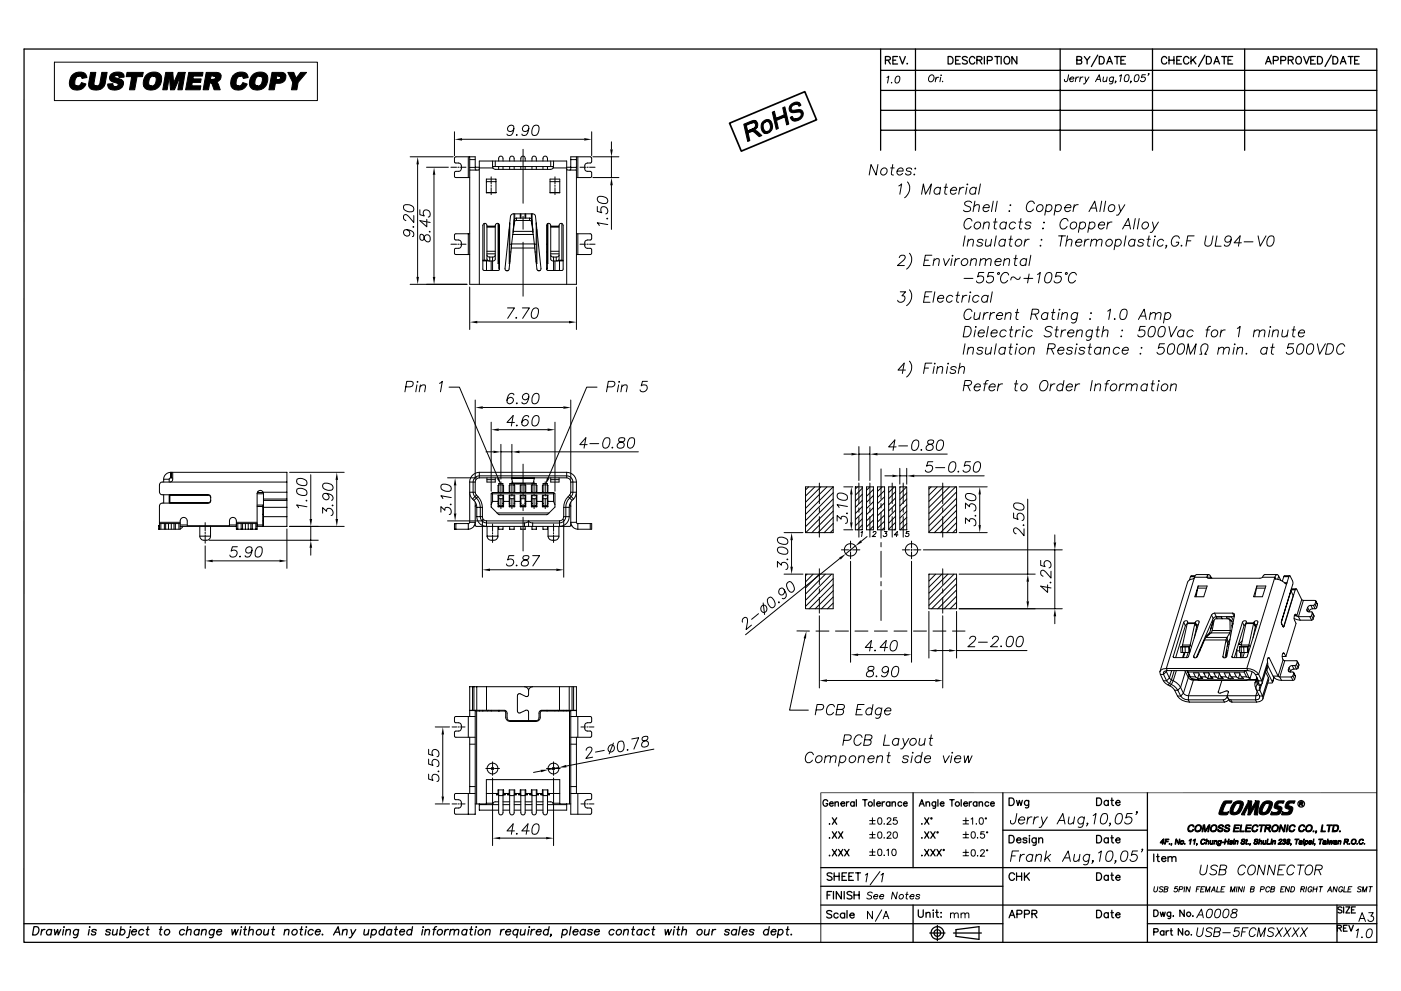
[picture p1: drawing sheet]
<svg xmlns="http://www.w3.org/2000/svg" width="420mm" height="297mm" viewBox="0 0 420 297" stroke-linecap="round" stroke-linejoin="round" font-family="sans-serif">
<g fill="none" stroke="#000" stroke-width=".38">
<path d="M7.2 14.7h405.7v267.8h-405.7zM264.1 14.7v30.3M265.5 18l1.3-.1 .2-.3-.1-.4-1.4-.3v2.3M266.3 18l.7 1.2M267.8 18h.8M269.2 16.9h-1.4v2.3h1.4M269.8 16.9l.9 2.3 .8-2.3M272.1 19l.1 .1M274.6 14.7v30.3M284.3 16.9h.8a1.22 1.22 0 0 1 .7 1.2 1.22 1.22 0 0 1-.7 1.1h-.8zM286.6 18h.8M288 16.9h-1.4v2.3h1.4"/>
<path d="M290.1 17.3a.83 .83 0 0 0-.8-.4 .83 .83 0 0 0-.7 .6l.2 .3 .9 .3 .4 .4v.4l-.5 .3-1-.3M292.3 17.5a.83 .83 0 0 0-.9-.6 .83 .83 0 0 0-.7 .9 .91 .91 0 0 0 .4 1.3 .91 .91 0 0 0 1.2-.4M293 18l1.3-.1 .2-.3-.1-.4-1.4-.3v2.3M293.7 18l.8 1.2M295.2 16.9v2.3M296.1 18.1l1.3-.1 .2-.3-.1-.5-1.4-.3v2.3M298.3 16.9h1.5M299.1 16.9v2.3M300.2 16.9v2.3M301.3 17.3a1.04 1.04 0 0 1 1.5 .1 1.04 1.04 0 0 1-.2 1.5 1.04 1.04 0 0 1-1.4-.2 1.04 1.04 0 0 1 .1-1.4zM304.9 16.9v2.3l-1.4-2.3v2.3M317.9 14.7v30.3"/>
<path d="M322.9 18l1.3-.1 .2-.3-.1-.4-1.4-.3v2.3l1.3-.1 .2-.6-.5-.5M325.2 16.9l.8 1.1 .9-1.1M326 18v1.2M329.2 16.5l-1.9 3.4M329.7 16.9a1.23 1.23 0 0 1 1.4 .7 1.23 1.23 0 0 1-.4 1.5l-1 .1zM331.9 19.2l.9-2.3 .8 2.3M332.2 18.5h1.1M334.2 16.9h1.5M335 16.9v2.3M336.1 18h.9M337.5 16.9h-1.4v2.3h1.4M345.6 14.7v30.3"/>
<path d="M349.9 17.5a.8 .8 0 0 0-.9-.6 .8 .8 0 0 0-.7 .9 .92 .92 0 0 0 .3 1.2 .92 .92 0 0 0 1.2-.1l.1-.2M350.6 16.9v2.3M350.6 18h1.5M352.1 16.9v2.3M352.9 18h.9M354.3 16.9h-1.4v2.3h1.4M356.6 17.5a.83 .83 0 0 0-1-.6 .83 .83 0 0 0-.7 .9 .91 .91 0 0 0 .4 1.3 .91 .91 0 0 0 1.3-.4M357.2 16.9v2.3M357.7 17.9l1 1.3M358.7 16.9l-1.5 1.6M361.3 16.5l-1.9 3.4M361.8 16.9a1.23 1.23 0 0 1 1.4 .7 1.23 1.23 0 0 1-.3 1.5l-1.1 .1z"/>
<path d="M364 19.2l.9-2.3 .8 2.3M364.3 18.5h1.1M366.4 16.9h1.5M367.1 16.9v2.3M368.3 18h.9M369.7 16.9h-1.4v2.3h1.4M373.3 14.7v30.3M379.5 19.2l.9-2.3 .8 2.3M379.8 18.5h1.1M381.9 18.1l1.2-.1 .2-.3a.56 .56 0 0 0-.5-.8h-.9v2.3M384.1 18.1l1.3-.1 .2-.3a.56 .56 0 0 0-.5-.8h-1v2.3M386.4 18l1.2-.1 .2-.3v-.4l-1.4-.3v2.3"/>
<path d="M387.1 18l.7 1.2M388.8 17.3a1.02 1.02 0 0 1 1.4 .1 1.02 1.02 0 0 1-.1 1.5 1.02 1.02 0 0 1-1.5-.2 1.02 1.02 0 0 1 .2-1.4zM391 16.9l.8 2.3 .9-2.3M393.1 18h.8M394.5 16.9h-1.4v2.3h1.4M395.1 16.9h.8a1.22 1.22 0 0 1 .7 1.2 1.22 1.22 0 0 1-.7 1.1h-.8zM399.3 16.5l-1.9 3.4M399.7 16.9a1.23 1.23 0 0 1 1.4 .7 1.23 1.23 0 0 1-.3 1.5l-1.1 .1zM402 19.2l.8-2.3 .9 2.3M402.3 18.5h1M404.3 16.9h1.5M405.1 16.9v2.3"/>
<path d="M406.3 18h.8M407.6 16.9h-1.3v2.3h1.3M264.1 39h148.8M264.1 33.1h148.8M264.1 27.1h148.8M264.1 21.1h148.8M256.8 239.7v1.9M258.7 239.7h1.3M259.4 239.7v1.9M262.1 239.7v1.9M273.8 237.6v22.5M281.3 239.7v1.9"/>
<path d="M284.8 239.7h1.4M285.5 239.7v1.9M288.3 239.7v1.9M300.8 237.6v44.9M302.6 239.2h.8a1.19 1.19 0 0 1 .8 1.1 1.19 1.19 0 0 1-.8 1.1h-.8zM304.9 239.9l.4 1.5 .4-1.5 .5 1.5 .4-1.5M308.5 239.9l-.1 2-.3 .3-.6-.1M328.9 239.2h.7a1.21 1.21 0 0 1 .8 1.1 1.21 1.21 0 0 1-.8 1.1h-.7zM332.4 239.9v1.5M333.1 239.9h.8M333.4 239.2v1.8l.2 .3 .4 .1M344.1 237.6v44.9"/>
<path d="M248.2 240.2a.72 .72 0 0 0-.8-.5 .72 .72 0 0 0-.6 .7v.5a.7 .7 0 0 0 .7 .8 .7 .7 0 0 0 .7-.8h-.4M248.8 240.9h1.1v-.2a.6 .6 0 0 0-.9-.1 .6 .6 0 0 0 0 .9 .6 .6 0 0 0 .9-.2M248.8 256.3v.2l.1-.1M248.8 246.9l.1 .1M248.8 251.1l.1 .1M249.6 254.6l1.3 1.9M249.6 245.1l1.3 2M249.6 249.3l1.3 2M250.4 240.7l.5-.4 .5 .1v1.2M250.4 240.3v1.3M250.9 254.6l-1.3 1.9M250.9 245.1l-1.3 2"/>
<path d="M250.9 249.3l-1.3 2M251.5 254.6l1.3 1.9M251.5 249.3l1.3 2M252.2 240.9h1.1a.6 .6 0 0 0-.8-.5 .6 .6 0 0 0-.2 .9l.4 .3 .6-.3M252.8 254.6l-1.3 1.9M252.8 249.3l-1.3 2M253.3 254.6l1.3 1.9M253.9 240.3v1.3M254.6 240.3l-.5 .1-.2 .5M254.6 254.6l-1.3 1.9M256.2 240.6a.61 .61 0 0 0-.9-.1 .61 .61 0 0 0 0 .9 .61 .61 0 0 0 .9-.1M256.2 240.3v1.3"/>
<path d="M262.9 240.9h1.1a.6 .6 0 0 0-.8-.5 .6 .6 0 0 0-.2 .9l.4 .3 .6-.3M264.6 240.3v1.3M265.3 240.3l-.4 .1-.3 .5M266.9 240.6a.61 .61 0 0 0-.9-.1 .61 .61 0 0 0 0 .9 .61 .61 0 0 0 .9-.1M266.9 240.3v1.3M267.5 240.7l.5-.4 .5 .1v1.2M267.5 240.3v1.3M270.4 240.6a.61 .61 0 0 0-.9-.1 .61 .61 0 0 0 0 .9 .61 .61 0 0 0 .9-.1M271 240.9h1.1v-.2a.6 .6 0 0 0-1-.1 .6 .6 0 0 0 0 .9 .6 .6 0 0 0 1-.2M275.7 241.6l.8-1.9 .7 1.9M276 241h.9M276.5 256.3v.2v-.1"/>
<path d="M276.5 246.9v.1M276.5 251.1v.1M277.3 254.6l1.3 1.9M277.3 245.1l1.3 2M277.3 249.3l1.3 2M277.7 240.7l.5-.4 .5 .1 .1 1.2M277.7 240.3v1.3M278.6 254.6l-1.3 1.9M278.6 245.1l-1.3 2M278.6 249.3l-1.3 2M279.1 254.6l1.3 1.9M279.1 249.3l1.3 2"/>
<path d="M279.2 245.2h.3v.3h-.3zM280.4 254.6l-1.3 1.9M280.4 249.3l-1.3 2M280.6 240.3l-.1 1.8-.7 .1M280.6 240.6a.61 .61 0 0 0-.9-.1 .61 .61 0 0 0 0 .9 .61 .61 0 0 0 .9-.1M281 254.6l1.3 1.9M281 249.4h.3v.2h-.3zM282 240.9h1.1v-.2a.6 .6 0 0 0-.9-.1 .6 .6 0 0 0 0 .9 .6 .6 0 0 0 .9-.2M282.3 254.6l-1.3 1.9M282.9 254.6l.3 .2-.3 .1zM289 240.9h1.1a.64 .64 0 0 0-.7-.5 .64 .64 0 0 0-.5 .6 .64 .64 0 0 0 .6 .6l.6-.3M290.7 240.3v1.3"/>
<path d="M291.4 240.3l-.5 .1-.2 .5M293 240.6a.61 .61 0 0 0-.9-.1 .61 .61 0 0 0 0 .9 .61 .61 0 0 0 .9-.1M293 240.3v1.3M293.6 240.7l.5-.4 .5 .1 .1 1.2M293.6 240.3v1.3M296.5 240.6a.63 .63 0 0 0-.9-.1 .63 .63 0 0 0 0 1 .63 .63 0 0 0 .9-.2M297.1 240.9h1.1a.6 .6 0 0 0-.9-.5 .6 .6 0 0 0-.1 .9l.3 .3 .7-.3M300.8 248.8h43.3M302.6 250.4h.8a1.19 1.19 0 0 1 .8 1.1 1.19 1.19 0 0 1-.8 1.2h-.8zM304.9 251.8h1.3a.68 .68 0 0 0-.8-.7 .68 .68 0 0 0-.5 .9l.1 .3a.67 .67 0 0 0 1.2 0M308 251.5a.64 .64 0 0 0-.6-.4 .64 .64 0 0 0-.6 .4l.3 .3 .8 .2 .1 .3a.64 .64 0 0 1-.6 .4 .64 .64 0 0 1-.6-.4M308.5 240.2a.71 .71 0 0 0-1-.1 .71 .71 0 0 0 0 1.1 .71 .71 0 0 0 1-.1"/>
<path d="M308.7 250.4v.2zM308.7 251.1v1.6M310.7 251.1v2.1l-.4 .2-.5-.1M310.7 251.5a.71 .71 0 0 0-1-.1 .71 .71 0 0 0 0 1 .71 .71 0 0 0 1-.1M311.5 251.6l.5-.5 .6 .2 .1 1.4M311.5 251.1v1.6M328.9 250.4h.7a1.21 1.21 0 0 1 .8 1.1 1.21 1.21 0 0 1-.8 1.2h-.7zM332.4 251.5a.71 .71 0 0 0-1.1-.1 .71 .71 0 0 0 0 1 .71 .71 0 0 0 1.1-.1M332.4 240.2a.71 .71 0 0 0-1.1-.1 .71 .71 0 0 0 0 1.1 .71 .71 0 0 0 1.1-.1M332.4 251.1v1.6M333.1 251.1h.8M333.4 250.4v1.8l.2 .3 .4 .2"/>
<path d="M334.6 251.8h1.3a.64 .64 0 0 0-.6-.7 .64 .64 0 0 0-.7 .7l.2 .5a.64 .64 0 0 0 .5 .4 .64 .64 0 0 0 .6-.4M334.6 240.6h1.3a.64 .64 0 0 0-.6-.7 .64 .64 0 0 0-.7 .7l.2 .5a.64 .64 0 0 0 .5 .4 .64 .64 0 0 0 .6-.4M344.1 254.8h68.8M346 256v2.2M346.9 256.8h.7M347.2 256v1.8l.1 .3 .4 .1M348.4 257.4h1.3a.71 .71 0 0 0-1.2-.5 .71 .71 0 0 0 .2 1.2 .64 .64 0 0 0 1-.2M350.3 257.2l.5-.4h.5l.2 1.4M350.3 256.8v1.4M351.5 257.2l.5-.4h.5l.2 1.4M7.2 276.9h293.6M10.2 277.8h.8a1.34 1.34 0 0 1 .7 1.4 1.34 1.34 0 0 1-1.1 1.1h-.8z"/>
<path d="M12.6 278.6l-.3 1.7M13.5 278.6a.91 .91 0 0 0-1.1 .7M15.4 278.9a.82 .82 0 0 0-1.4 .2 .82 .82 0 0 0 .8 1.2l.5-.4M15.5 278.6l-.3 1.7M16.3 278.6l.2 1.7 .8-1.7 .2 1.7 .7-1.7M19.1 278.6l-.3 1.7M19.2 277.8v.2zM19.8 279.1l.7-.5 .6 .1-.2 1.6M19.9 278.6l-.3 1.7M23.5 278.9a.82 .82 0 0 0-1.4 .1 .82 .82 0 0 0 .7 1.3l.5-.4M23.6 278.6l-.5 2.2-.4 .3-.6-.1M26.8 277.9h.2z"/>
<path d="M26.8 278.6l-.3 1.7M28.9 278.9a.65 .65 0 0 0-.8-.3 .65 .65 0 0 0-.5 .6l.8 .2 .3 .4a.72 .72 0 0 1-.6 .5 .72 .72 0 0 1-.7-.4M33.1 278.9a.65 .65 0 0 0-.7-.3 .65 .65 0 0 0-.5 .6l.8 .2 .3 .4a.72 .72 0 0 1-.6 .5 .72 .72 0 0 1-.7-.4M33.9 278.6l-.1 1.5 .6 .2 .6-.5M35.2 278.6l-.3 1.7M36.1 278.9a.8 .8 0 0 1 1.3 0 .8 .8 0 0 1-.4 1.2 .68 .68 0 0 1-1.1-.2M36.3 277.8l-.4 2.5M39 277.9h.3zM39 278.6l-.3 2-.2 .4-.5 .1M39.5 279.3h1.4l.1-.2a.79 .79 0 0 0-1.4 0 .79 .79 0 0 0 .7 1.2l.5-.4M43.1 278.9a.82 .82 0 0 0-1.4 .1 .82 .82 0 0 0 .7 1.3l.5-.4M43.9 278.6h.8"/>
<path d="M44.4 277.8l-.4 2 .1 .3 .5 .2M47.8 278.6h.8M48.3 277.8l-.4 2 .1 .3 .5 .2M49.5 278.9a.8 .8 0 0 1 1.3 0 .8 .8 0 0 1-.4 1.2 .74 .74 0 0 1-1-.1 .74 .74 0 0 1 .1-1.1zM55.4 278.9a.82 .82 0 0 0-1.4 .1 .82 .82 0 0 0 .6 1.3l.6-.4M56 279.1a.98 .98 0 0 1 1.3-.4l-.2 1.6M56.3 277.8l-.5 2.5M59.8 278.9a.82 .82 0 0 0-1.4 .1 .82 .82 0 0 0 .6 1.3l.6-.4M59.8 278.6l-.3 1.7M60.6 279.1l.6-.5 .6 .1-.1 1.6M60.6 278.6l-.3 1.7M64.2 278.9a.82 .82 0 0 0-1.3 .2 .82 .82 0 0 0 .7 1.2l.5-.4"/>
<path d="M64.3 278.6l-.3 1.9a.75 .75 0 0 1-1.2 .5M65 279.3h1.4l.1-.2a.79 .79 0 0 0-1.4 0 .79 .79 0 0 0 .7 1.2l.6-.4M69.5 278.6l.2 1.7 .8-1.7 .2 1.7 .7-1.7M72.3 278.6l-.3 1.7M72.4 277.8v.2zM73.1 278.6h.8M73.6 277.8l-.3 2v.3l.5 .2M74.7 279.1l.7-.5 .5 .1-.1 1.6M74.9 277.8l-.4 2.5M79.3 278.6l-.2 1.5 .6 .2 .7-.5M80.6 278.6l-.3 1.7M81.5 278.6h.9"/>
<path d="M82 277.8l-.3 2v.3l.5 .2M85.4 279.1a.98 .98 0 0 1 1.2-.4l-.1 1.6M85.4 278.6l-.2 1.7M90 278.6h.8M90.5 277.8l-.4 2v.3l.5 .2M91.8 277.9h.2zM91.8 278.6l-.3 1.7M94 278.9a.82 .82 0 0 0-1.4 .1 .82 .82 0 0 0 .6 1.3l.6-.4M94.6 279.3h1.4l.1-.2a.8 .8 0 0 0-1.4-.1 .8 .8 0 0 0 .7 1.3l.5-.4M96.7 280v.3l.1-.2M100.5 279.4h1.2M102.8 279.1a.98 .98 0 0 1 1.3-.4l-.2 1.6"/>
<path d="M102.9 278.6l-.3 1.7M105.3 278.6l.4 1.7 1-1.7M109.3 278.6l-.1 1.5 .5 .2 .7-.5M110.6 278.6l-.3 1.7M111.5 278.9a.79 .79 0 0 1 1.3 0 .79 .79 0 0 1-.4 1.2l-.7 .2-.3-.4M111.6 278.6l-.5 2.5M115.2 278.9a.82 .82 0 0 0-1.4 .1 .82 .82 0 0 0 .7 1.3l.5-.4M115.4 277.8l-.4 2.5M117.5 278.9a.82 .82 0 0 0-1.4 .1 .82 .82 0 0 0 .6 1.3l.6-.4M117.5 278.6l-.3 1.7M118.3 278.6h.9M118.9 277.8l-.4 2 .1 .3 .4 .2"/>
<path d="M119.9 279.3h1.4v-.2a.79 .79 0 0 0-1.3 0 .79 .79 0 0 0 .7 1.2l.5-.4M123.5 278.9a.82 .82 0 0 0-1.4 .1 .82 .82 0 0 0 .7 1.3l.5-.4M123.7 277.8l-.4 2.5M126.8 277.9h.2zM126.8 278.6l-.3 1.7M127.5 279.1l.7-.5 .6 .1-.2 1.6M127.6 278.6l-.3 1.7M129.9 278.6h.8M131 277.8l-.5 .1-.2 .3-.4 2.1M133.5 278.6l-.3 1.7M134.5 278.6a.93 .93 0 0 0-1.1 .7M135 279.1a.94 .94 0 0 1 1.2-.4l-.1 1.6"/>
<path d="M135.1 278.6l-.3 1.7M136.3 279.1a.98 .98 0 0 1 1.3-.4l-.2 1.6M140 278.9a.82 .82 0 0 0-1.4 .1 .82 .82 0 0 0 .7 1.3l.5-.4M140.1 278.6l-.3 1.7M140.9 278.6h.9M141.4 277.8l-.4 2 .1 .3 .5 .2M142.7 277.9h.2zM142.7 278.6l-.3 1.7M145.7 279.1a.98 .98 0 0 1 1.3-.4l-.2 1.6M145.8 278.6l-.3 1.7M150.3 278.6l-.3 1.7M151.2 278.6a.91 .91 0 0 0-1 .7"/>
<path d="M151.7 279.3h1.4l.1-.2a.8 .8 0 0 0-1.4 0 .8 .8 0 0 0 .7 1.2l.5-.4M155.3 278.9a.82 .82 0 0 0-1.3 .1 .82 .82 0 0 0 .6 1.3l.6-.4M155.4 278.6l-.4 2.5M156.2 278.6l-.1 1.5 .6 .2 .6-.5M157.5 278.6l-.3 1.7M158.6 278.6l-.3 1.7M158.7 277.8v.2zM159.4 278.6l-.2 1.7M160.4 278.6a.91 .91 0 0 0-1.1 .7M160.8 279.3h1.5v-.2a.8 .8 0 0 0-1.4 0 .8 .8 0 0 0 .7 1.2l.6-.4M164.5 278.9a.82 .82 0 0 0-1.4 .1 .82 .82 0 0 0 .7 1.3l.5-.4M164.7 277.8l-.5 2.5"/>
<path d="M168.8 278.9a.79 .79 0 0 1 1.3 0 .79 .79 0 0 1-.5 1.2 .65 .65 0 0 1-1-.2M168.8 278.6l-.4 2.5M171.2 277.8l-.4 2.5M171.9 279.3h1.4l.1-.2a.8 .8 0 0 0-1.4-.1 .8 .8 0 0 0 .7 1.3l.5-.4M175.5 278.9a.82 .82 0 0 0-1.3 .1 .82 .82 0 0 0 .6 1.3l.6-.4M175.6 278.6l-.3 1.7M177.7 278.9a.65 .65 0 0 0-.8-.3 .65 .65 0 0 0-.5 .6l.8 .2 .3 .4a.75 .75 0 0 1-.6 .5 .75 .75 0 0 1-.7-.4M178.3 279.3h1.4l.1-.2a.79 .79 0 0 0-1.4 0 .79 .79 0 0 0 .7 1.2l.5-.4M184.2 278.9a.81 .81 0 0 0-1.4 .2 .81 .81 0 0 0 .7 1.2l.5-.4M187.1 279.1a.98 .98 0 0 1 1.3-.4l-.2 1.6M187.2 278.6l-.3 1.7M189.5 278.6h.8"/>
<path d="M190 277.8l-.4 2 .1 .3 .4 .2M192.5 278.9a.82 .82 0 0 0-1.4 .1 .82 .82 0 0 0 .7 1.3l.5-.4M192.6 278.6l-.3 1.7M194.8 278.9a.82 .82 0 0 0-1.4 .1 .82 .82 0 0 0 .6 1.3l.6-.4M195.5 278.6h.9M196 277.8l-.3 2v.3l.5 .2M199.5 278.6l.1 1.7 .8-1.7 .2 1.7 .8-1.7M202.2 278.6l-.3 1.7M202.3 277.8v.2zM203 278.6h.9M203.5 277.8l-.3 2v.3l.5 .2M204.6 279.1a.98 .98 0 0 1 1.2-.4l-.1 1.6"/>
<path d="M204.8 277.8l-.4 2.5M209.2 278.9a.76 .76 0 0 1 1.2-.2 .76 .76 0 0 1 0 1.2 .75 .75 0 0 1-1.2 .2 .75 .75 0 0 1 0-1.2zM211.4 278.6l-.1 1.5 .6 .2 .6-.5M212.7 278.6l-.3 1.7M213.7 278.6l-.3 1.7M214.7 278.6a.86 .86 0 0 0-1.1 .7M218.8 278.9a.65 .65 0 0 0-.8-.3 .65 .65 0 0 0-.5 .6l1 .3 .1 .4a.75 .75 0 0 1-1.3 0M220.9 278.9a.82 .82 0 0 0-1.4 .2 .82 .82 0 0 0 .7 1.2l.5-.4M221 278.6l-.3 1.7M221.9 277.8l-.4 2.5M222.6 279.3h1.4v-.2a.76 .76 0 0 0-.9-.4 .76 .76 0 0 0-.4 1 .76 .76 0 0 0 .9 .4l.3-.2M226.1 278.9a.76 .76 0 0 0-1.3 0l.1 .3 1 .3 .1 .4a.75 .75 0 0 1-1.4 0"/>
<path d="M230.5 278.9a.81 .81 0 0 0-1.4 .2 .81 .81 0 0 0 .7 1.2l.5-.4M230.7 277.8l-.4 2.5M231.3 279.3h1.4v-.2a.79 .79 0 0 0-1.3 0 .79 .79 0 0 0 .7 1.2l.5-.4M233.5 278.9a.74 .74 0 0 1 1.1-.2 .74 .74 0 0 1 0 1.2 .71 .71 0 0 1-.6 .4 .71 .71 0 0 1-.7-.4M233.5 278.6l-.4 2.5M235.8 278.6h.8M236.3 277.8l-.4 2 .1 .3 .5 .2M237.3 280v.3l.1-.2M246.1 271.3h166.8M246.1 260.1h98M246.1 265.6h54.7M248.1 268.3h.8"/>
<path d="M249.4 267.2h-1.3v2.3M249.4 273.3a.85 .85 0 0 0-.8-.4 .85 .85 0 0 0-.7 .6l.2 .3 1.1 .4 .2 .6a.98 .98 0 0 1-1.5 0M249.5 261.9l-.5-.3-.9 .3 .2 .6 1 .4 .2 .6a.95 .95 0 0 1-1.4 0M250 267.2v2.3M250.2 261.6v2.3M250.2 262.7h1.5M251.4 274a.71 .71 0 0 0-1.1-.1 .71 .71 0 0 0 0 1 .71 .71 0 0 0 1.1-.1M251.7 261.6v2.3M252.3 267.2v2.3l-1.5-2.3v2.3M252.5 262.7h.9M253.2 267.2v2.3M253.3 274a.73 .73 0 0 0-1.1-.1 .73 .73 0 0 0 0 1.1 .73 .73 0 0 0 1.1-.2"/>
<path d="M253.3 273.7v1.5M253.9 261.6h-1.4v2.3h1.4M254 272.9v2.3M254.6 262.7h.8M254.9 274.3h1.3a.72 .72 0 0 0-.8-.6 .72 .72 0 0 0-.7 .8 .72 .72 0 0 0 .7 .7l.8-.4M255.5 267.6a.83 .83 0 0 0-.8-.4 .83 .83 0 0 0-.7 .6l.4 .4 .9 .3 .2 .3v.4l-.5 .3-1-.3M255.9 261.6h-1.3v2.3h1.3M256.1 268.3h1.6M256.1 267.2v2.3M256.6 261.6h1.5M257.3 261.6v2.3M257.7 267.2v2.3"/>
<path d="M273.8 271.3v11.2M275.4 272.7v1.6a.75 .75 0 0 0 .7 .7 .75 .75 0 0 0 .8-.7v-1.6M277.7 273.9l.6-.4 .5 .1 .1 1.4M277.7 273.5v1.5M278.8 279.7h4.6M279.8 272.8h.2zM279.9 273.5v1.5M280.6 273.5h.8M280.9 272.7v1.8l.2 .3 .4 .2M281.1 277.4v4.5M282.1 273.6h.2zM282.1 274.8h.2z"/>
<path d="M285.9 279.7h8.4M286.7 278.6l6.9-.8v3.8l-6.9-.9zM302.6 275.1l.9-2.3 .9 2.3M303 274.3h1M304.2 262.1a.83 .83 0 0 0-.9-.5 .83 .83 0 0 0-.7 .9v.5a.82 .82 0 0 0 .7 .9 .82 .82 0 0 0 .9-.6M304.9 262.7h1.5M304.9 261.6v2.3M305 274l1.3-.1 .2-.3-.1-.5-1.4-.3v2.3M306.4 261.6v2.3M307.2 274l1.3-.1 .2-.3-.1-.5-1.4-.3v2.3M307.2 261.6v2.3M307.7 262.6l1 1.3"/>
<path d="M308.7 261.6l-1.5 1.5M309.5 273.9l1.2-.1 .3-.3-.1-.4-1.4-.3v2.3M310.2 273.9l.8 1.2M328.9 272.8h.7a1.21 1.21 0 0 1 .8 1.2 1.21 1.21 0 0 1-.8 1.1h-.7zM328.9 261.6h.7a1.21 1.21 0 0 1 .8 1.1 1.21 1.21 0 0 1-.8 1.2h-.7zM332.4 273.9a.71 .71 0 0 0-1.1-.1 .71 .71 0 0 0 0 1.1 .71 .71 0 0 0 1.1-.1M332.4 262.7a.71 .71 0 0 0-1.1-.1 .71 .71 0 0 0 0 1 .71 .71 0 0 0 1.1-.1M332.4 262.3v1.6M332.4 273.6v1.5M333.1 273.6h.8M333.1 262.3h.8M333.4 272.8v1.9l.2 .3 .4 .1"/>
<path d="M333.4 261.6v1.8l.2 .3 .4 .2M334.6 274.2h1.3a.68 .68 0 0 0-1-.6 .68 .68 0 0 0-.1 1.2 .64 .64 0 0 0 .5 .3 .64 .64 0 0 0 .6-.3M334.6 263h1.3a.64 .64 0 0 0-.6-.7 .64 .64 0 0 0-.7 .7l.2 .5a.64 .64 0 0 0 .5 .4 .64 .64 0 0 0 .6-.4M344.1 276.9h68.8M346 272.8h.6a1.02 1.02 0 0 1 .8 .9 1.02 1.02 0 0 1-.8 1h-.6zM346 279.4l1.2-.2v-.7l-1.2-.2v2M348 273.4l.3 1.3 .4-1.3 .4 1.3 .3-1.3M349.1 279.3a.61 .61 0 0 0-.9-.1 .61 .61 0 0 0 0 .9 .61 .61 0 0 0 .9-.1M349.1 279v1.3M349.7 279v1.3M350.5 279l-.5 .1-.3 .5M350.9 279h.7"/>
<path d="M351.1 273.4l-.1 1.7-.2 .2h-.5M351.1 273.6a.62 .62 0 0 0-.9 0 .62 .62 0 0 0 0 .9 .62 .62 0 0 0 .9-.1M351.2 278.3v1.6l.1 .3 .4 .1M351.9 274.5v.2v-.1M354.7 278.3v2l-1.3-2v2M355.2 272.8v1.9l-1.4-1.9v1.9M357.7 274.5v.2l.1-.1M401 271.3v11.2M401.1 278.2l1-.1 .1-.6-1.1-.2v1.8M401.7 278.2l.6 .9M402.4 272.1l-.4-.3-.8 .3 .1 .4 1.1 .6v.3l-.4 .2-.8-.2M402.9 278.2h.7"/>
<path d="M402.9 271.8v1.8M403.6 271.8h1.2l-1.2 1.8h1.2M404 277.3h-1.1v1.8h1.1M404.5 277.3l.7 1.8 .7-1.8M405.3 272.7h.7M406.5 271.8h-1.2v1.8h1.2M100 280.3l1.4-2.5 .5 2.5M105.7 280.3l-.5 .7-.5 .1M165.3 280.1h-.2h.2l-.3 .6M357.3 280.1l.1 .1"/>
<circle cx="261" cy="241" r=".64"/>
<circle cx="287.1" cy="241" r=".64"/>
<circle cx="390.2" cy="241" r=".99"/>
<circle cx="77.6" cy="279.4" r=".81"/>
<circle cx="88.3" cy="279.4" r=".8"/>
<circle cx="131.8" cy="279.4" r=".81"/>
<circle cx="144.1" cy="279.4" r=".81"/>
<circle cx="185.5" cy="279.4" r=".81"/>
<circle cx="281.1" cy="279.7" r="1.01"/>
<circle cx="281.1" cy="279.7" r="1.9"/>
<circle cx="356" cy="279.6" r=".65"/>
<circle cx="356.5" cy="274" r=".64"/>
</g>
<g fill="#000" stroke="#000" stroke-width=".3">
<path d="M21.4 22.8h2.4a1.81 1.81 0 0 0-1 2.9l.4 .1-2.2 .1a3.7 3.7 0 0 1 .4-3.1z" fill-rule="evenodd"/>
<path d="M21.9 22.3l.8-.5 1.3-.2a1.8 1.8 0 0 1 2.1 1.6l-1.5 .3a.72 .72 0 0 0-.8-.7h-2.3z" fill-rule="evenodd"/>
<path d="M21 25.9l2.5-.2 .5-.3 .4-.6 1.4 .4a2.74 2.74 0 0 1-4.8 .7z" fill-rule="evenodd"/>
<path d="M27.2 21.7h1.5l-.5 3.6 .3 .4 .4 .1h-2.3z" fill-rule="evenodd"/>
<path d="M30.5 21.7h1.6l-.6 3.4-.3 .8-.6 .6a3.1 3.1 0 0 1-3.8-.4l-.2-.3h2.5l.5-.2 .4-.7z" fill-rule="evenodd"/>
<path d="M32.3 25.2l1.6-.1 .1 .5 .3 .3 2.4 .1a3.1 3.1 0 0 1-4.2 .3z" fill-rule="evenodd"/>
<path d="M33.3 22.3l1.5-.7 1.8 .2 .5 .7-2.3 .1-.4 .3 .1 .4 1.8 .5a1.19 1.19 0 0 1 .7 1.3l-.3 .9h-2.1a.64 .64 0 0 0 .8-.7 .64 .64 0 0 0-.8-.5l-.6-.2a1.31 1.31 0 0 1-.9-2z" fill-rule="evenodd"/>
<path d="M35 22.6l2.1-.1 .1 .6-1.5 .1-.2-.5z" fill-rule="evenodd"/>
<path d="M38.1 21.7h4.9l-.3 1.3h-1.6l-.7 3.9h-1.6l.7-3.9h-1.7z" fill-rule="evenodd"/>
<path d="M44.1 22.3a2.96 2.96 0 0 1 4.2 .4l-2.3 .1a1.87 1.87 0 0 0-1.1 2.8l.6 .2h-2.4l-.1-1.3a3.4 3.4 0 0 1 1.1-2.2z" fill-rule="evenodd"/>
<path d="M46 22.8h2.3l.1 .4a3.3 3.3 0 0 1-1.7 3.5 2.59 2.59 0 0 1-3.6-.9h2.4a1.15 1.15 0 0 0 1.2-.9l.1-.8a.91 .91 0 0 0-.8-1.3z" fill-rule="evenodd"/>
<path d="M49.7 21.7h2.1l-1 1.2-.7 4h-1.3z" fill-rule="evenodd"/>
<path d="M51.8 21.7l.3 3.1-1 2.1-.3-4z" fill-rule="evenodd"/>
<path d="M53.5 21.7h2l-1.5 1.2-1.7 4h-1.2z" fill-rule="evenodd"/>
<path d="M54 22.9l1.5-1.2-.8 5.2h-1.4z" fill-rule="evenodd"/>
<path d="M56.6 21.7h4.3l-.2 1.1h-2.7l-.2 .9h2.5l-.1 1h-2.5l-.2 1h2.7l-.2 1.2h-4.3z" fill-rule="evenodd"/>
<path d="M61.8 21.7l3.7 .1 .6 .3 .2 .6-3 .1-.2 1h2.9l-.6 .6-.6 .2 .4 .2h-2.3l-.4 2.1h-1.6z" fill-rule="evenodd"/>
<path d="M63 24.8h2.2l.8 2.1h-1.8l-.7-1.9z" fill-rule="evenodd"/>
<path d="M64 22.8l2.3-.1-.3 1.1h-2.9h.9a.52 .52 0 0 0 .6-.6 .52 .52 0 0 0-.6-.4z" fill-rule="evenodd"/>
<path d="M69.8 22.8h2.4a1.85 1.85 0 0 0-1 2.9l.4 .1-2.3 .1v-.3a4.3 4.3 0 0 1 .5-2.8z" fill-rule="evenodd"/>
<path d="M70.3 22.3l1.2-.6a2 2 0 0 1 2.9 1.5l-1.4 .3-.2-.4-.5-.3h-2.4z" fill-rule="evenodd"/>
<path d="M69.3 25.9l2.8-.2 .7-.9 1.3 .4-.2 .4a2.32 2.32 0 0 1-1.8 1.3 2.38 2.38 0 0 1-2.5-.7z" fill-rule="evenodd"/>
<path d="M75.7 22.5a3.1 3.1 0 0 1 4.4 0l.1 .3h-2.4a1.81 1.81 0 0 0-1 2.9l.5 .1h-2.3a3.6 3.6 0 0 1 .7-3.3z" fill-rule="evenodd"/>
<path d="M77.8 22.8h2.4l.1 1.2-.2 .8a2.99 2.99 0 0 1-5 1.3l-.1-.3h2.3a1.08 1.08 0 0 0 1.2-.9 1.84 1.84 0 0 0 .1-1.8z" fill-rule="evenodd"/>
<path d="M81.6 21.7h3.2l.8 .5 .1 .5-2.7 .1-.2 1.1 2.7 .1-1 .8-1.9 .2-.3 1.9h-1.7z" fill-rule="evenodd"/>
<path d="M83.4 22.8l2.3-.1-.2 1.3-2.7-.1h.7a.58 .58 0 0 0 .6-.6 .58 .58 0 0 0-.7-.5z" fill-rule="evenodd"/>
<path d="M86.3 21.7h1.8l.7 1.7-1 1.3z" fill-rule="evenodd"/>
<path d="M90.2 21.7h1.7l-2.5 3-.4 2.2h-1.6l.4-2.2z" fill-rule="evenodd"/>
<path d="M223.1 37.2l2.8-1.1 .8 .1-2.9 1.4 .4 1.7 2.9-1.2-.9 .9-1.8 .9 .5 2.2-.7 .3z" fill-rule="evenodd"/>
<path d="M225.1 39.5l1.3-.5 .7 .4 1.4 1.2-.8 .4-1.7-1.5z" fill-rule="evenodd"/>
<path d="M225.3 36.9l1.5-.6a1.58 1.58 0 0 1 .3 1.8l-2.9 1.2 1.4-.6a.97 .97 0 0 0 1-.9 .97 .97 0 0 0-.8-1z" fill-rule="evenodd"/>
<path d="M228.5 37l1.1-.5-.6 .6a1.68 1.68 0 0 0 1 2.3h.3l-1.3 .4a2.54 2.54 0 0 1-.5-2.8z" fill-rule="evenodd"/>
<path d="M228.8 36.5l.9-.6a1.56 1.56 0 0 1 1.9 1.8 1.98 1.98 0 0 1-2.5 2.2l1.2-.5a1.76 1.76 0 0 0-.1-3l-1.7 .6z" fill-rule="evenodd"/>
<path d="M231.6 33.6l.6-.3 .5 2.2 2.7-.5-2.5 1.1 .5 2.4-.6 .3z" fill-rule="evenodd"/>
<path d="M234.7 32.3l.7-.3 1.2 5.2-.7 .3-.5-2.5-2.7 .5 2.5-1.1z" fill-rule="evenodd"/>
<path d="M237 35.2l.6-.3 .5 .6h1.2l-1.6 .6z" fill-rule="evenodd"/>
<path d="M237.1 31.4l1.4-.8 1.1 .2-1.7 .7a1 1 0 0 0-.5 1.4l.3 .1a4.4 4.4 0 0 1 2.9 .2l.3 .9-.5 1.3-1.4 .8-1.3-.1 1.6-.6a1.03 1.03 0 0 0 .9-.8 1.03 1.03 0 0 0-.4-1.1l-1.2 .1a1.4 1.4 0 0 1-1.9-.8v-.8z" fill-rule="evenodd"/>
<path d="M238.2 31.4l1.4-.6 .6 .8-.6 .3-.5-.6z" fill-rule="evenodd"/>
<path d="M348.9 251.5h.1l-.9 1h1l-.5 .6v-.4h-.7z" fill-rule="evenodd"/>
<path d="M349 251.5l-.1 1h-.8h.6z" fill-rule="evenodd"/>
<path d="M349.5 251.5h1.1v.2h-.9l-.1 .5h.8l-.1 .1h-.7l-.1 .8h-.3z" fill-rule="evenodd"/>
<path d="M350.6 252.8h.3l-.1 .3h-.2z" fill-rule="evenodd"/>
<path d="M351.2 252.8h.3l-.3 .6z" fill-rule="evenodd"/>
<path d="M352.6 251.5h.2v.3l-.2 1.3h-.2z" fill-rule="evenodd"/>
<path d="M352.8 251.5l.7 1.2-.1 .4-.6-1.3z" fill-rule="evenodd"/>
<path d="M353.7 251.5h.2l-.3 1.6h-.2z" fill-rule="evenodd"/>
<path d="M354.2 252h.4l-.4 .4v.4l.2 .1-.5-.1z" fill-rule="evenodd"/>
<path d="M354.2 252h.1a.5 .5 0 0 1 .7 .1 .5 .5 0 0 1-.1 .7l-.4 .3-.5-.1 .7-.2 .1-.3-.1-.4z" fill-rule="evenodd"/>
<path d="M355.2 252.8l.2 .3h-.2z" fill-rule="evenodd"/>
<path d="M356.7 251.9l.3-.1-.4 .3z" fill-rule="evenodd"/>
<path d="M356.8 251.8l.5-.3-.3 1.6h-.2l.2-1.3z" fill-rule="evenodd"/>
<path d="M356.4 247.7l.8-.5 .8 .2-.9 .1-.4 .3-.2 1 .5 .3-.7-.1-.1-.6z" fill-rule="evenodd"/>
<path d="M356.4 249.2l.9-.1 .5-.5 .2 .1-.7 .6z" fill-rule="evenodd"/>
<path d="M357.8 251.9l.5-.1-.5 .3z" fill-rule="evenodd"/>
<path d="M357.3 247.4h.7l.1 .4-.3 .1-.1-.3z" fill-rule="evenodd"/>
<path d="M358 251.8l.5-.3-.3 1.6h-.1l.2-1.3z" fill-rule="evenodd"/>
<path d="M358.5 247.7l.3-.3h.7l-.7 .4a.79 .79 0 0 0 .3 1.3h.7l-.7 .3-.7-.4-.1-.7z" fill-rule="evenodd"/>
<path d="M358.9 252.8h.2l-.3 .6z" fill-rule="evenodd"/>
<path d="M358.8 247.4l.2-.1a.87 .87 0 0 1 1.3 .6l-.2 1-.3 .2h-.6l.7-.4 .1-.8-.4-.5z" fill-rule="evenodd"/>
<path d="M360.3 251.7l.4-.2 .7 .2h-.6l-.4 .3-.1 .6 .4 .3h-.5l-.1-.2z" fill-rule="evenodd"/>
<path d="M360.2 252.9h.6l.6-.4a.75 .75 0 0 1-1.2 .4z" fill-rule="evenodd"/>
<path d="M360.8 247.3h.5l-.6 2h-.2z" fill-rule="evenodd"/>
<path d="M361.3 247.3l.2 1.6-.1 .4-.3-1.7z" fill-rule="evenodd"/>
<path d="M360.9 251.7h.5l.1 .2z" fill-rule="evenodd"/>
<path d="M361.8 251.5h.2l-.1 .5 .3 .1-.3 .1-.2 .9h-.1z" fill-rule="evenodd"/>
<path d="M361.9 252h.6v1.1h-.2l.1-.9z" fill-rule="evenodd"/>
<path d="M362.5 247.3h.3l-1.2 2h-.2z" fill-rule="evenodd"/>
<path d="M362.5 247.6l.3-.3-.3 2h-.3z" fill-rule="evenodd"/>
<path d="M363 251.9h.1l-.1 .9 .5 .1a.38 .38 0 0 1-.4 .2 .38 .38 0 0 1-.3-.5z" fill-rule="evenodd"/>
<path d="M363.2 252.9h.3z" fill-rule="evenodd"/>
<path d="M363.3 247.6l.9-.2-.7 .3-.2 1 .3 .4h.9l-.8 .2a.82 .82 0 0 1-.6-1.2z" fill-rule="evenodd"/>
<path d="M363.7 251.9h.2l-.2 1.2h-.2l-.1-.2z" fill-rule="evenodd"/>
<path d="M363.6 247.3h1l.4 .5-.3 1.1-.8 .2a.9 .9 0 0 0 .8-.7 .9 .9 0 0 0-.5-1z" fill-rule="evenodd"/>
<path d="M364.3 252.1h.4z" fill-rule="evenodd"/>
<path d="M364.2 251.9l.3 .2-.5 1z" fill-rule="evenodd"/>
<path d="M364.4 252h.6l-.1 1.1h-.2l.1-1z" fill-rule="evenodd"/>
<path d="M365.1 253.1l.4 .3h-.4z" fill-rule="evenodd"/>
<path d="M365.3 252.1l.5-.1-.3 .3v.5l.6 .1-.7 .1-.2-.2z" fill-rule="evenodd"/>
<path d="M365.2 248.7l.3-.1v.3l.5 .2h-.7z" fill-rule="evenodd"/>
<path d="M365.5 252l.5-.1 .1 .2z" fill-rule="evenodd"/>
<path d="M365.2 253.4h.5l.4-.5-.3 .6z" fill-rule="evenodd"/>
<path d="M365.5 247.5l.5-.3 .9 .2-.8 .1a.36 .36 0 0 0-.4 .4 .36 .36 0 0 0 .6 .2l.5 .4-.1 .5-.7 .4-.7-.2 .8-.1a.41 .41 0 0 0 .4-.5 .41 .41 0 0 0-.6-.3l-.4-.2z" fill-rule="evenodd"/>
<path d="M365.9 252.1l.4-.2-.2 1h-.5l.4-.3z" fill-rule="evenodd"/>
<path d="M366.4 252.4h.6v.2h-.6z" fill-rule="evenodd"/>
<path d="M366.2 247.4h.7v.4h-.3z" fill-rule="evenodd"/>
<path d="M367.1 248.7l.3-.1 .2 .4 .3 .1h-.7z" fill-rule="evenodd"/>
<path d="M367.4 251.5h.2l-.1 .6 .8 .2h-.8l-.1 .8h-.2z" fill-rule="evenodd"/>
<path d="M367.5 247.5l.5-.3 .8 .2-.9 .1-.3 .2 .1 .3 1.1 .5-.1 .4-.4 .4h-.7l-.4-.2h.8a.41 .41 0 0 0 .5-.4 .41 .41 0 0 0-.6-.3 .53 .53 0 0 1-.5-.4 .53 .53 0 0 1 .1-.5z" fill-rule="evenodd"/>
<path d="M365.6 243.5h2.5l.4-.3-.3 .8-.4 .2h-1.9l-.4-.2z" fill-rule="evenodd"/>
<path d="M367.5 252.1h.8l.1-.6h.2l-.2 1.6h-.2l.1-.8z" fill-rule="evenodd"/>
<path d="M368.2 247.4h.6l.1 .4h-.3z" fill-rule="evenodd"/>
<path d="M368.7 252.7l.4 .2h-.4z" fill-rule="evenodd"/>
<path d="M368.9 252h.4l-.3 .3 .3 .1a.4 .4 0 0 1 .2 .6 .4 .4 0 0 1-.6 0l-.2-.1 .7-.1-.6-.4z" fill-rule="evenodd"/>
<path d="M368.9 252l.6-.1 .2 .3z" fill-rule="evenodd"/>
<path d="M366.9 240.4l.6-.3h2l-.3 .6-1.5 .1-1 2.1v.5l.2 .1h-1.3z" fill-rule="evenodd"/>
<path d="M370 240.7l1.4 .1a2.39 2.39 0 0 0-1.6 2.1v.3l.4 .3 1.6 .1-.2 .1a2 2 0 0 1-2.7-.1l.3-1.7z" fill-rule="evenodd"/>
<path d="M370 251.9h.2l-.2 1.2h-.2z" fill-rule="evenodd"/>
<path d="M370.1 251.5l.1 .2z" fill-rule="evenodd"/>
<path d="M370.6 252l.3 .1z" fill-rule="evenodd"/>
<path d="M370.5 251.9l.3 .2-.3 1h-.3z" fill-rule="evenodd"/>
<path d="M370.6 252h.7l-.1 1.1h-.2l.1-1z" fill-rule="evenodd"/>
<path d="M370 240.7a2.14 2.14 0 0 1 2.7-.2v1.3l-.8 1.7h-1.6a2.8 2.8 0 0 0 1.6-2.1l-.1-.6z" fill-rule="evenodd"/>
<path d="M370.2 247.3h1.5v.2h-1.2l-.2 .6h1.2l-.1 .3h-1.1l-.1 .7h1.2v.2h-1.6z" fill-rule="evenodd"/>
<path d="M372.1 252.5l.6 .4h-.5z" fill-rule="evenodd"/>
<path d="M372.1 247.3h.3l-.3 1.8h1l-.1 .2h-1.2z" fill-rule="evenodd"/>
<path d="M372.4 251.7l.9-.1-.8 .3 .6 .3a.45 .45 0 0 1 .2 .5 .45 .45 0 0 1-.3 .4l-.8-.2 .8-.1a.33 .33 0 0 0 0-.4 .33 .33 0 0 0-.4-.1l-.3-.3z" fill-rule="evenodd"/>
<path d="M372.9 251.7h.5v.3z" fill-rule="evenodd"/>
<path d="M373.6 252.9h.4v.2z" fill-rule="evenodd"/>
<path d="M373.8 251.7l.2-.2 .1 .6h-.2v.8h-.3z" fill-rule="evenodd"/>
<path d="M374.2 252.8h.2v.3h-.2z" fill-rule="evenodd"/>
<path d="M374.4 240.3l.1 1.1-1.3 2.6 .1 .2h-.9z" fill-rule="evenodd"/>
<path d="M374.8 252.8h.3l-.3 .6z" fill-rule="evenodd"/>
<path d="M374.3 240.1h1.1l-.2 2.4-.9 1.7 .2-2.8z" fill-rule="evenodd"/>
<path d="M373.8 247.3h1.5l-.1 .2h-1.2l-.1 .6h1.1v.3h-1.2l-.1 .7h1.3l-.1 .2h-1.5z" fill-rule="evenodd"/>
<path d="M376 252.5l.6 .4h-.5z" fill-rule="evenodd"/>
<path d="M376.6 240.3l-.1 1.2-1.6 2.7h-.6z" fill-rule="evenodd"/>
<path d="M376 247.3l.9-.1 .2 .2-.8 .1-.5 .3-.1 1 .5 .3-.6 .1-.2-.9z" fill-rule="evenodd"/>
<path d="M376.3 251.7l.3-.2 .6 .1-.8 .2 .1 .3 .6 .2 .1 .4a.75 .75 0 0 1-1.1 .2l.8-.1a.45 .45 0 0 0-.1-.5 .45 .45 0 0 0-.5-.1z" fill-rule="evenodd"/>
<path d="M375.6 249.2l.9-.1 .4-.5 .3 .1-.7 .6z" fill-rule="evenodd"/>
<path d="M376.6 247.4h.5l.2 .4-.3 .1z" fill-rule="evenodd"/>
<path d="M376.8 251.7h.4l.1 .3z" fill-rule="evenodd"/>
<path d="M376.4 240.1l1.3 .1-.6 3.8 .1 .2h-1.1l.4-2.7 .1-1.4z" fill-rule="evenodd"/>
<path d="M377.7 251.5h.2l-.1 .5 .3 .1-.4 .2-.1 .8h-.2z" fill-rule="evenodd"/>
<path d="M377.8 252h.6l-.1 1.1h-.2l.1-1z" fill-rule="evenodd"/>
<path d="M378.5 240.9l.2-.2 1.5 .1a2.29 2.29 0 0 0-1.6 2l-.1 .4 .4 .3 1.6 .1a2.01 2.01 0 0 1-2.9 0l.2-1.4z" fill-rule="evenodd"/>
<path d="M378.8 251.9h.2l-.1 .9 .4 .1-.2 .2-.4-.2z" fill-rule="evenodd"/>
<path d="M379.1 252.9h.3z" fill-rule="evenodd"/>
<path d="M377.6 247.3h1.7l-.1 .2h-.7l-.3 1.8h-.2l.3-1.8h-.7z" fill-rule="evenodd"/>
<path d="M379.5 251.9h.2l-.2 1.2h-.2l-.1-.2z" fill-rule="evenodd"/>
<path d="M378.7 240.7a1.91 1.91 0 0 1 2.9 0l-.2 1.1-.9 1.8-1.4-.1 .6-.2 .4-.6 .4-.9 .1-.9z" fill-rule="evenodd"/>
<path d="M380.1 251.5h.2l-.2 1.4h.8l-.1 .2h-.9z" fill-rule="evenodd"/>
<path d="M379.9 248.4h.5l.6 .9h-.3l-.4-.8z" fill-rule="evenodd"/>
<path d="M379.6 247.3h1.4v.1l-1.2 .1-.1 .6 1.2 .1-1.3 .2-.1 .9h-.3z" fill-rule="evenodd"/>
<path d="M379.7 248.1h1l.1-.5-.4-.1 .7 .1-.2 .6z" fill-rule="evenodd"/>
<path d="M381.3 251.9h.1l-.1 1.2h-.3z" fill-rule="evenodd"/>
<path d="M381.4 243.2l.2 .3 2.5 .1-.8 .6h-2.1l-.2-.2z" fill-rule="evenodd"/>
<path d="M381.3 251.5h.2v.2z" fill-rule="evenodd"/>
<path d="M381.8 252.1h.4z" fill-rule="evenodd"/>
<path d="M381.7 251.9l.4 .2-.4 1h-.2z" fill-rule="evenodd"/>
<path d="M381.6 247.7l.3-.3h.6l-.7 .4a.81 .81 0 0 0 .3 1.3h.8l-.2 .1a.88 .88 0 0 1-1.3-.3z" fill-rule="evenodd"/>
<path d="M381.6 243.5h.5z" fill-rule="evenodd"/>
<path d="M381.9 252h.7l-.2 1.1h-.1l.1-1z" fill-rule="evenodd"/>
<path d="M381.9 247.4l.7-.2a.85 .85 0 0 1 .8 .5 .85 .85 0 0 1-.1 .9l-.4 .5h-.7l.7-.4 .2-.8-.4-.5z" fill-rule="evenodd"/>
<path d="M383.7 251.6l.5-.1 .2 .2h-.5l-.4 .3z" fill-rule="evenodd"/>
<path d="M383.9 247.3h.3l-.4 2h-.3z" fill-rule="evenodd"/>
<path d="M384.2 247.3l.8 1.6-.1 .4-.8-1.6z" fill-rule="evenodd"/>
<path d="M384 251.7h.5l-.1 .4-.9 .8h.8v.2h-1.1l1-1 .1-.3z" fill-rule="evenodd"/>
<path d="M384.6 252.6l.4 .3h-.4z" fill-rule="evenodd"/>
<path d="M384.7 243.2l.2 .3 2.4 .1-.8 .6h-2l-.2-.2z" fill-rule="evenodd"/>
<path d="M384.9 251.7h.3l-.5 .2z" fill-rule="evenodd"/>
<path d="M385.1 252.2l.4 .1h-.5z" fill-rule="evenodd"/>
<path d="M382.7 240.4l.6-.3h1.8l-.2 .6-1.6 .2-.1 .6 .7 .2a1.07 1.07 0 0 1 .3 1.7l-.1 .2-2.5-.1h1a.64 .64 0 0 0 .6-.2 .64 .64 0 0 0 0-.7l-.3-.1a1.02 1.02 0 0 1-.8-.8 1.02 1.02 0 0 1 .4-1z" fill-rule="evenodd"/>
<path d="M384.9 251.6h.7v.4l-.5 .2 .3-.2v-.3z" fill-rule="evenodd"/>
<path d="M384.9 243.5h.4z" fill-rule="evenodd"/>
<path d="M385.1 252.3h.5v.4l-.3 .3-.5 .1-.2-.2h.5l.3-.3z" fill-rule="evenodd"/>
<path d="M385.3 247.3h.3l-.4 2h-.3z" fill-rule="evenodd"/>
<path d="M386.1 247.3h.2l-.3 2h-.3z" fill-rule="evenodd"/>
<path d="M386.2 251.6l.6 .1h-.5l-.1 .2 .5 .4h-.5l-.2 .5 .2 .1h-.4v-.4l.4-.3-.2-.2z" fill-rule="evenodd"/>
<path d="M386.3 252.3l.5 .1-.1 .4-.4 .3-.4-.1 .4-.1a.32 .32 0 0 0 .3-.3 .32 .32 0 0 0-.3-.3z" fill-rule="evenodd"/>
<path d="M386.5 251.7h.3v.4h-.4l.3-.1z" fill-rule="evenodd"/>
<path d="M387.1 252.8h.2l-.3 .6z" fill-rule="evenodd"/>
<path d="M386.8 247.6l.7-.4 .8 .2-.9 .1-.4 .3-.2 1 .5 .3-.5 .1-.2-.3-.1-.6z" fill-rule="evenodd"/>
<path d="M386.8 249.2l.8-.1 .5-.5 .2 .1-.7 .6z" fill-rule="evenodd"/>
<path d="M387.7 247.4h.6l.2 .4-.3 .1z" fill-rule="evenodd"/>
<path d="M386 240.4l.6-.3h1.8l-.3 .6h-1.1a.54 .54 0 0 0-.5 .6 .54 .54 0 0 0 .7 .4 .67 .67 0 0 1 .5 1l-.4 .9-2.4-.1h1.3l.4-.4-.1-.5-.9-.4a1.74 1.74 0 0 1 .4-1.8z" fill-rule="evenodd"/>
<path d="M388.4 251.5h1.2v.2h-.6l-.2 1.4h-.2l.2-1.4h-.5z" fill-rule="evenodd"/>
<path d="M389.6 252.6l.7-.1-.5 .1-.1 .3h.5l-.3 .2-.3-.1z" fill-rule="evenodd"/>
<path d="M389.7 252.1l.4-.1-.3 .3z" fill-rule="evenodd"/>
<path d="M389.9 252.9h.4z" fill-rule="evenodd"/>
<path d="M389.8 252h.8l-.1 1.1-.5-.2 .3-.4h-.6l.6-.1 .1-.3z" fill-rule="evenodd"/>
<path d="M390.1 241h.3l.3 .5z" fill-rule="evenodd"/>
<path d="M389.8 240.4h.9l-.7 .1-.1 .4h.7l-.7 .1-.1 .5h-.2z" fill-rule="evenodd"/>
<path d="M389.7 247.7l.2-.3a1 1 0 0 1 1.3 0l-.8 .1-.5 .3-.2 .9 .6 .4-.7-.1-.2-.6z" fill-rule="evenodd"/>
<path d="M389.9 240.9h.5l.2-.3-.2-.1h.3l-.1 .4z" fill-rule="evenodd"/>
<path d="M389.6 249.2l1-.1 .3-.5 .3 .1-.7 .6z" fill-rule="evenodd"/>
<path d="M390.9 251.9h.2l-.2 1.2h-.2z" fill-rule="evenodd"/>
<path d="M391 251.5h.2v.2h-.3z" fill-rule="evenodd"/>
<path d="M390.6 247.4h.6l.1 .4-.2 .1-.2-.3z" fill-rule="evenodd"/>
<path d="M391.5 252.1l.4-.1z" fill-rule="evenodd"/>
<path d="M391.4 251.9l.4 .2-.3 .4 .2 .4h-.3l-.1 .6h-.2z" fill-rule="evenodd"/>
<path d="M391.7 252l.4-.1 .2 .3-.1 .6-.4 .3-.4-.2 .6-.1 .1-.6z" fill-rule="evenodd"/>
<path d="M391.8 247.7l.2-.3h.7l-.7 .4a.81 .81 0 0 0 .3 1.3h.8l-.2 .1a.88 .88 0 0 1-1.3-.3z" fill-rule="evenodd"/>
<path d="M392.6 252.1l.5-.1-.4 .4h.8v.1h-.9l.3 .4h-.4z" fill-rule="evenodd"/>
<path d="M392 247.4l.7-.2a.85 .85 0 0 1 .8 .5 .85 .85 0 0 1-.1 .9l-.3 .5h-.7l.7-.4 .2-.8-.5-.5z" fill-rule="evenodd"/>
<path d="M392.7 252l.5-.1 .3 .4-.8 .1h.6l-.1-.3z" fill-rule="evenodd"/>
<path d="M392.5 252.9l.9-.2a.61 .61 0 0 1-.9 .2z" fill-rule="evenodd"/>
<path d="M393.8 249h.3l-.1 .3h-.3z" fill-rule="evenodd"/>
<path d="M393.8 251.9h.2l-.2 1.2h-.2z" fill-rule="evenodd"/>
<path d="M393.9 251.5l.1 .2z" fill-rule="evenodd"/>
<path d="M394.2 252.8h.2l-.2 .6z" fill-rule="evenodd"/>
<path d="M394.6 249h.3l-.4 .7z" fill-rule="evenodd"/>
<path d="M395.5 251.5h1.2v.2h-.5l-.3 1.4h-.2l.3-1.4h-.5z" fill-rule="evenodd"/>
<path d="M396.5 247.3h.2l-.2 1.8h1l-.1 .2h-1.3z" fill-rule="evenodd"/>
<path d="M396.7 252.6l.8-.1-.7 .3 .6 .1-.1 .1a.35 .35 0 0 1-.5 0 .35 .35 0 0 1-.1-.4z" fill-rule="evenodd"/>
<path d="M396.9 252h.4l-.3 .3h-.3z" fill-rule="evenodd"/>
<path d="M397 252.9h.4z" fill-rule="evenodd"/>
<path d="M396.9 252h.8l-.1 1.1-.4-.2 .3-.4h-.6l.6-.2v-.2z" fill-rule="evenodd"/>
<path d="M398.1 251.9h.2l-.2 1.2h-.3z" fill-rule="evenodd"/>
<path d="M398.1 251.5l.2 .2z" fill-rule="evenodd"/>
<path d="M398.4 251.9h.2v1.2z" fill-rule="evenodd"/>
<path d="M399.1 251.9h.2l-.7 1.2z" fill-rule="evenodd"/>
<path d="M399.3 251.9l.1 .9-.2 .3-.1-.9z" fill-rule="evenodd"/>
<path d="M398 247.3h1.6l-.1 .2h-.6l-.3 1.8h-.3l.3-1.8h-.7z" fill-rule="evenodd"/>
<path d="M399.8 251.9h.2l-.6 1.2h-.2z" fill-rule="evenodd"/>
<path d="M400 252.5h.7l-.6 .3 .5 .1-.6 .2z" fill-rule="evenodd"/>
<path d="M400.1 252h.5l-.4 .3z" fill-rule="evenodd"/>
<path d="M400.3 252.9h.4z" fill-rule="evenodd"/>
<path d="M400.1 252h.9l-.1 1.1-.5-.2 .3-.4h-.6l.7-.2v-.2z" fill-rule="evenodd"/>
<path d="M399.9 247.3h1.1l.3 .2h-1.2l-.3 1.6h1.2l-.2 .1-1.3 .1z" fill-rule="evenodd"/>
<path d="M400.6 247.5h.7l.1 1.1-.4 .5h-1.2h.7l.5-.4 .2-.9z" fill-rule="evenodd"/>
<path d="M401.5 252l.3 .1z" fill-rule="evenodd"/>
<path d="M401.3 251.9l.4 .2-.4 1h-.1z" fill-rule="evenodd"/>
<path d="M401.7 249h.3v.3h-.3z" fill-rule="evenodd"/>
<path d="M401.5 252h.7l-.2 1.1h-.1l.1-1z" fill-rule="evenodd"/>
<path d="M403.5 252.4h.5l.4 .7h-.3l-.3-.6z" fill-rule="evenodd"/>
<path d="M403.3 251.5l1 .1-.9 .1v.5h.9l-1 .2-.1 .7h-.2z" fill-rule="evenodd"/>
<path d="M403.4 252.2h.6l.2-.4-.3-.1h.5l-.1 .5z" fill-rule="evenodd"/>
<path d="M404.6 252.8h.2v.3h-.2z" fill-rule="evenodd"/>
<path d="M405.5 251.7h.6l-.6 .3v.7l.9 .2a.7 .7 0 0 1-1.2-.3z" fill-rule="evenodd"/>
<path d="M405.6 251.6l.7-.1 .3 .2 .1 .6-.3 .6h-.6l.6-.3v-.8z" fill-rule="evenodd"/>
<path d="M406.9 252.8h.2v.3h-.2z" fill-rule="evenodd"/>
<path d="M407.7 251.8l.5-.3 .6 .1-1 .3-.1 .6 .4 .4-.6-.1z" fill-rule="evenodd"/>
<path d="M407.7 252.9l1.1-.3a.76 .76 0 0 1-1.1 .3z" fill-rule="evenodd"/>
<path d="M408.3 251.7h.6v.2z" fill-rule="evenodd"/>
<path d="M409.1 252.8h.2v.3z" fill-rule="evenodd"/>
</g>
<g fill="none" stroke="#000" stroke-width=".3">
<path d="M16.3 18.6h78.9v11.5h-78.9zM136.3 39.5v7.2M154.1 38.5a.97 .97 0 0 1-1.5 .9 .97 .97 0 0 1 .2-1.8 .92 .92 0 0 1 1.3 .3 3.2 3.2 0 0 1-.7 2.6 .92 .92 0 0 1-1.4-.3M158.6 38.5a.95 .95 0 0 1-1.3 .9 .95 .95 0 0 1-.4-1.5 1.02 1.02 0 0 1 1.7 0 3.4 3.4 0 0 1-.8 2.6 .86 .86 0 0 1-1.3-.3M160.2 37.6a.98 .98 0 0 1 1.4 .5 1.82 1.82 0 0 1-1.5 2.5l-.4-.1a2.47 2.47 0 0 1 .5-2.9zM177.4 39.5v7.2M266 23.2l.6-.4-.4 2.1M267.4 24.7v.2l.1-.1M268.9 22.9a.62 .62 0 0 1 1 .3v.5a1.07 1.07 0 0 1-1.1 1.2 1.3 1.3 0 0 1 .1-2zM278.8 22.7l.5-.3a1.05 1.05 0 0 1 .8 1.3 1.05 1.05 0 0 1-1.2 .8l-.5-.7zM280.7 23.2l-.2 1.3M281.5 23.2h-.5l-.4 .6"/>
<path d="M282.1 22.6h.2zM282.1 23.2l-.2 1.3M282.7 24.3l.1 .1M320.5 22.4l-.4 1.9-.8 .1v-.6M320.8 23.7h1.2l.1-.2a.64 .64 0 0 0-.9-.3 .64 .64 0 0 0-.3 .8 .64 .64 0 0 0 .8 .4l.2-.2M322.7 23.1l-.2 1.4M323.5 23.1l-.5 .1-.4 .5M324 23.1l-.2 1.4M324.8 23.1l-.8 .3-.1 .3M325.4 23.1l.3 1.4 .9-1.4M325.7 24.5l-.3 .6-.5 .1M328.5 24.5l1.2-2.1 .4 2.1"/>
<path d="M329 23.8h.9M330.9 23.1l-.1 1.3 .5 .1 .6-.4M332 23.1l-.2 1.4M333.9 23.4a.67 .67 0 0 0-.8-.3 .67 .67 0 0 0-.3 .9 .67 .67 0 0 0 .8 .4l.2-.2M334 23.1l-.4 1.9-.8 .1M334.7 24.4h-.2h.2l-.3 .5M335.7 22.8l.6-.4-.4 2.1M337.7 22.5a.62 .62 0 0 1 .9 .3v.5a1.02 1.02 0 0 1-1 1.2l-.3-.1-.1-.8zM339.2 24.4h-.2h.2l-.3 .5M340.6 22.5a.62 .62 0 0 1 1 .3v.5a1.09 1.09 0 0 1-1 1.2l-.3-.1-.1-.8zM343.5 22.4h-1l-.2 .9a.73 .73 0 0 1 1.2 .2 .73 .73 0 0 1-.7 1l-.6-.1-.2-.3M344.6 22.1h-.2h.2l-.3 .5"/>
<path d="M123 47h12.9M125.2 49.2v33.8M127.9 50.1h6.6M130.2 52.4v30.6M135.2 50.1h1.7M137.3 50.1h.4M138.1 50.1h1.7M138.5 41.7h36.7M140.4 47v6.2M140.9 50.2v.8h2.5l.3-.4M140.9 47v3.2M140.9 51v34.2h32v-34.2"/>
<path d="M140.9 47.8h1.6M142.9 51l-.4-.3v-3.7l-6 .1-.2 .3v1.3l1.2 .2a.87 .87 0 0 1 .9 .8v.9a.8 .8 0 0 1-.9 .8l-1.2 .2v1.2l.2 .4h4.4M143.7 50.1l-2.8 .1M143.7 50.3h4.1M145.9 53.7h2.8v4.1h-2.8zM145.9 54.4h2.8M145.9 57.7h2.8M147.3 53v2.1M147.3 55.5v.4M147.3 56.3v2M147.7 48.3l.1 2M147.7 49.9h18.3"/>
<path d="M147.8 50.3l.7 .5h16.7l.7-.5M148.5 48.3v1.6M149.5 48.3v-.8a.66 .66 0 0 1 .7-.7 .66 .66 0 0 1 .7 .7v.8M149.5 49.9v.9M150.9 49.9v.9M152.8 48.3v-.8a.68 .68 0 0 1 .7-.7 .68 .68 0 0 1 .7 .7v.8M152.8 49.9v.9M154.2 49.9v.9M155 40.3l-.2 .2h.3M156.2 48.3v-.8a.66 .66 0 0 1 .6-.7 .66 .66 0 0 1 .7 .7v.8M156.2 49.9v.9M156.9 44.8v16.1"/>
<path d="M157.5 49.9v.9M159.5 48.3v-.8a.66 .66 0 0 1 .7-.7 .66 .66 0 0 1 .6 .7v.8M159.5 49.9v.9M160.8 49.9v.9M162.8 48.3v-.8a.68 .68 0 0 1 .7-.7 .68 .68 0 0 1 .7 .7v.8M162.8 49.9v.9M164.2 49.9v.9M165 53.7h2.9v4.1h-2.9zM165 54.4h2.9M165 57.7h2.9M165.2 48.3v1.6M166 48.3l-.1 2h4"/>
<path d="M166.4 53v2.1M166.4 55.5v.4M166.4 56.3v2M169.9 50.1l3 .1M170.9 51l.3-.2v-3.8l6 .1 .2 .3v1.3l-1.2 .2a.8 .8 0 0 0-.8 .8v.9a.74 .74 0 0 0 .8 .8l1.2 .2v1.2l-.2 .4h-4.3M171.2 47.8h1.7M172.9 50.2l-.1 .8h-2.4l-.5-.4M172.9 47v3.2M173.3 47v6.2M173.9 50.1h1.7M176 50.1h.4M176.8 50.1h1.7"/>
<path d="M177.8 53.2h7.8M177.8 47h7.8M179.3 59.1a2.19 2.19 0 0 1 3 .9l-.2 .8a2.19 2.19 0 0 1-3-1zM183.4 42.5v2.3M183.4 47v6.2M183.4 55.5v13.3M263.3 49.3l-.6 3.2-1.5-3.2-.5 3.2M264.4 50.8a.99 .99 0 0 1 1.6-.1 .99 .99 0 0 1-.5 1.6 .92 .92 0 0 1-1.3-.2 .92 .92 0 0 1 .2-1.3zM267.1 50.3h1.1M267.7 49.3l-.4 2.6 .1 .4 .5 .2M269 51.3h1.8a.82 .82 0 0 0-.5-1 .82 .82 0 0 0-1 .5 .95 .95 0 0 0 0 1.5 .95 .95 0 0 0 1.4-.3M269.6 55.7l.8-.6-.5 3.1"/>
<path d="M272.1 54.5a3.2 3.2 0 0 1-.8 4.8M273.4 50.8a.88 .88 0 0 0-.8-.5 .88 .88 0 0 0-.8 .5l.1 .3 1 .3 .3 .5a.91 .91 0 0 1-.7 .6 .91 .91 0 0 1-.9-.5M274 52.3h.3l-.1 .2zM274.3 50.5l.2-.2 .1 .2-.1 .2zM276.4 58.2l.5-3.1 .7 3.1 1.7-3.1-.5 3.1M282 56.6a1.06 1.06 0 0 0-1.6 0 1.06 1.06 0 0 0 .3 1.6h.5l.6-.4M282.1 56.1l-.4 2.1M283.1 56.1h1.1M283.8 55.1l-.5 2.5 .1 .5 .6 .1M285.1 57h1.7l.1-.3a1 1 0 0 0-1.2-.5 1 1 0 0 0-.7 1.1l.1 .5a.92 .92 0 0 0 1.6 0M287.9 56.1l-.4 2.1M289.1 56.1a1.32 1.32 0 0 0-1.4 .9"/>
<path d="M290 55.3h.3l-.2 .1zM290 56.1l-.4 2.1M292.7 56.6a1.06 1.06 0 0 0-1.6 0 1.06 1.06 0 0 0 .3 1.6l.8-.1 .3-.3M292.8 56.1l-.4 2.1M294 55.1l-.5 3.1M121.1 61.6a2.14 2.14 0 0 1 3 .9l-.1 .8a2.14 2.14 0 0 1-3-1zM122 68.8a1 1 0 0 1 1 1.2 1 1 0 0 1-1.2 .8 1 1 0 0 1-.8-1.2l.1-.5a2.14 2.14 0 0 1 3 1l-.1 .7-.3 .1M124 67.9v.3l-.2-.2M124.1 64.6v2.1l-1.5-1.8a1.03 1.03 0 0 0-1.3-.5l-.2 .1a1.05 1.05 0 0 0 .6 1.6M125.9 62.9v1.5l1.3 .3a1.09 1.09 0 0 1 .3-1.8 1.09 1.09 0 0 1 1.5 1.1l-.1 .9-.5 .2M126 70.3a1.16 1.16 0 0 0 .6 1.8 1.4 1.4 0 0 0 .8-1.4 .9 .9 0 0 1 1-.3 .9 .9 0 0 1 .6 .9l-.1 1a1.03 1.03 0 0 1-1.1 .1 1.03 1.03 0 0 1-.6-1l-.1-.6a.74 .74 0 0 0-1.1-.5zM128 65.8v2.2l-2.1-1.9 3.1 .6"/>
<path d="M128.9 69.3v.3l-.2-.2M135.2 73.2h1.7M137.3 73.2h.4M138.1 73.2h1.7M140.4 70.1v6.2M140.9 70.1h-4.4l-.2 .4v1.2l1.2 .2a.87 .87 0 0 1 .9 .9v.8l-.3 .6-1.8 .4v1.5l.4 .2h4.2M144.8 78h1.4M144.8 78.2h1.7M145.1 67a.61 .61 0 0 1 .9 .6v10l.3 .5 .4 .1h1.2l.6-.4v-10.2a.63 .63 0 0 1 .7-.7 .63 .63 0 0 1 .6 .7v13.3l-.4 .2h-4.2l-.4-.4v-13.1zM145.2 67v11M145.9 78.2v2.9M146 76.5l.3 .4 .6 .2"/>
<path d="M146 67.8h2.5M146 68.1h2.5M146 75.3h2.5M146 76.1h2.5M146.9 77.1v1.1M147.3 78.2v2.9M147.7 77.1v4M148.5 76.5l-.3 .5-1.3 .1M149.4 67v12h.2M149.6 67.1v13.3l.2 .3M149.6 73.2h.2M149.6 75.5h.2"/>
<path d="M149.6 78.3h.2M149.6 78.7h.2M152.7 68.8v10.2h.2M152.9 66.9v11.8M152.9 73.2h.5M152.9 75.5h.3M152.9 78.3h.1M153.4 74.3l-.7 6.4a.62 .62 0 0 1-.7 .5 .62 .62 0 0 1-.6-.7l1.7-15.7 .3-.5 .5-.2h5.8l.8 .4 1.7 16a.62 .62 0 0 1-.5 .7 .62 .62 0 0 1-.7-.5l-.7-6.4M153.4 74.3h6.9M153.4 73.1v1.2M153.4 73.1h6.9M153.8 70.3h6.1"/>
<path d="M153.8 70.3l-.4 2.8M153.9 68.6l-.1 1.7M153.9 69.3h5.9M153.9 69.3v.5M153.9 68.6v.7M154.2 64.1v2.7M154.2 65.9v.7M154.2 66.6l-.3 2.7M154.2 65.9l-.3 2.7M154.4 64.1v1.5M154.9 65.4h-.3l-.4 .5M154.9 66.1h-.3l-.4 .5"/>
<path d="M154.9 65.4h3.9M154.9 66.1h3.9M154.9 65.4v.7M156 64.1v1.3M156.2 64.1v1.3M156.9 64.8v3.9M156.9 72.6v16.2M157.5 64.1v1.3M157.7 64.1v1.3M158.8 65.4h.3l.3 .5M158.8 66.1h.3l.3 .5M158.8 65.4v.7"/>
<path d="M159.4 64.1v1.5M159.4 65.9l.4 2.7M159.4 66.6l.4 2.7M159.4 65.9v.7M159.6 64.1v2.7M159.8 68.6l.1 1.7M159.8 68.6v.7M159.8 69.3v.5M159.9 70.3l.4 2.8M160.3 73.2h.5M160.3 73.1v1.2M160.5 75.5h.3"/>
<path d="M160.8 78.3h.1M160.8 66.9v11.8M161 68.8v10.2h-.2M163.9 73.2h.2M163.9 75.5h.2M163.9 78.3h.2M163.9 78.7h.2M164.1 67.1v13.3l-.2 .3M164.3 67v12h-.2M165.2 76.5l.1 .3 .7 .3M165.2 67.8h2.5M165.2 68.1h2.5"/>
<path d="M165.2 75.3h2.5M165.2 76.1h2.5M166 77.1v4M166 77.1h.8M166.4 78.2v2.9M166.8 77.1v1.1h.2l.7-.4v-10.2a.61 .61 0 0 1 .6-.7 .61 .61 0 0 1 .6 .7v13.1l-.4 .4h-4.2l-.3-.2-.1-13.3a.61 .61 0 0 1 .6-.7 .61 .61 0 0 1 .7 .7v10.2l.5 .4h1.1M167.2 78.2h1.7M167.5 78h1.4M167.7 76.5l-.2 .3-.7 .3M167.8 78.2v2.9M168.5 67v11M172.9 70.1h4.3l.2 .4v1.2l-1.2 .2a.8 .8 0 0 0-.8 .9v.8a.79 .79 0 0 0 .8 .8l1.2 .2v1.3l-.2 .3-4.3 .1"/>
<path d="M173.3 70.1v6.2M173.9 73.2h1.7M176 73.2h.4M176.8 73.2h1.7M179.1 61.9v1.5l1.4 .4a1.09 1.09 0 0 1 .3-1.9 1.09 1.09 0 0 1 1.5 1.1l-.2 .9-.4 .2M182.1 65.4l.2 .1h-.3M182.3 67.3l-3.2-.5 .6 .8M269.7 77.2l.2-.4a1.01 1.01 0 0 1 1.5 0 1.06 1.06 0 0 1-.5 1.3l-1.8 1.5h2.1M272.7 75.9a3.2 3.2 0 0 1-.8 4.8M277.3 78h1.1M279.5 76.5h-2l-.5 3.1h1.9M280.1 78.1l.8-.6 .7 .2-.1 1.9"/>
<path d="M280.2 77.5l-.4 2.1M283 77.5l.5 2.1 1.3-2.1M285.5 76.6h.3l-.2 .2zM285.5 77.5l-.4 2.1M286.6 77.5l-.4 2.1M287.8 77.5a1.24 1.24 0 0 0-1.4 .9M288.6 78a.94 .94 0 0 1 1.4-.3 .94 .94 0 0 1 0 1.5 .93 .93 0 0 1-1.5 .2 .93 .93 0 0 1 .1-1.4zM289.4 70.7l-.5 3.1M290.3 72.3l.8-.6 .8 .2-.2 1.9M290.4 71.7l-.4 2.1M291.2 78.1l.8-.6 .8 .2-.2 1.9M291.3 77.5l-.4 2.1"/>
<path d="M291.4 60.8a1.21 1.21 0 0 0-2.1 .3l.5 .5 1.1 .5 .1 .9a1.44 1.44 0 0 1-2.1 0M291.5 66.3a1.18 1.18 0 0 0-1.3-.8 1.18 1.18 0 0 0-1 1.2 1.58 1.58 0 0 0 .6 1.9 1.39 1.39 0 0 0 1.4-.7M292.1 61.9l.8-.6 .7 .2-.1 1.9M292.4 60.3l-.6 3.1M292.4 67a.99 .99 0 0 1 1.7-.1 .99 .99 0 0 1-.6 1.6 .91 .91 0 0 1-1.3-.3 .91 .91 0 0 1 .2-1.2zM294 78.1l.9-.6 .7 .2-.2 1.9M294.1 77.5l-.3 2.1M294.8 72.2a.91 .91 0 0 0-.8-.5 .91 .91 0 0 0-.9 .5l.2 .3 1.2 .4 .1 .5a1 1 0 0 1-1.7 0M294.9 62.2h1.8a.65 .65 0 0 0-.5-.9 1.13 1.13 0 0 0-1.3 .8 1.13 1.13 0 0 0 .5 1.3h.4l.7-.4M295 67.1l.9-.5 .7 .1-.2 1.9M295.2 66.6l-.4 2M295.6 78.1l.9-.6 .7 .2-.2 1.9"/>
<path d="M295.8 71.7l-.2 2 .7 .1 .8-.6M297.4 71.7l-.4 2.1M297.9 60.3l-.6 3.1M298 66.6h1M298.4 78.4h1.8v-.3a.98 .98 0 0 0-1.2-.5 .98 .98 0 0 0-.6 1.1 .9 .9 0 0 0 .6 .9 .9 .9 0 0 0 1.1-.4M298.6 65.5l-.4 2.5v.5l.6 .1M298.8 70.7l-.6 3.1M299.1 60.3l-.6 3.1M301.1 78.1l.9-.6 .7 .2-.2 1.9M301.3 77.5l-.4 2.1M301.5 72.2a1.07 1.07 0 0 0-1.7 0 1.07 1.07 0 0 0 .3 1.6h.5l.7-.4M301.6 71.7l-.4 2.1"/>
<path d="M301.8 67a1.03 1.03 0 0 0-1.8 .1 1.03 1.03 0 0 0 .9 1.5l.7-.4M301.9 66.6l-.4 2M302.6 71.7h1M302.7 63.1v.3zM302.9 61.5h.3l-.2 .1zM303.2 70.7l-.4 2.5v.5l.6 .1M304.1 77.5h1M304.6 67a1.02 1.02 0 0 0-1.7 .1 1.02 1.02 0 0 0 .8 1.5l.7-.4M304.7 76.5l-.4 2.5v.5l.6 .1M304.7 72.2a.95 .95 0 0 1 1.5-.3 .95 .95 0 0 1 0 1.5 .95 .95 0 0 1-1.5 .2 .95 .95 0 0 1 0-1.4zM305.5 66.6h1.1M306.2 65.5l-.4 2.5v.5l.6 .1"/>
<path d="M307.5 71.7l-.4 2.1M307.9 78a1.07 1.07 0 0 0-1.7 0 1.07 1.07 0 0 0 .3 1.6h.5l.7-.4M307.9 77.5l-.3 2.1M308.7 71.7a1.32 1.32 0 0 0-1.4 .9M309.1 76.5l-.5 3.1M309.2 67a.92 .92 0 0 0-1.6 0l.1 .3 .9 .3 .4 .4a.91 .91 0 0 1-.8 .6 .91 .91 0 0 1-.8-.4M310.2 61.1a1.18 1.18 0 0 0-1.3-.8 1.18 1.18 0 0 0-1 1.2 1.46 1.46 0 0 0 .6 1.9 1.24 1.24 0 0 0 1.4-.7M311.1 61.8a.95 .95 0 0 1 1.5-.3 .95 .95 0 0 1-.1 1.5 .95 .95 0 0 1-1.4 .2 .95 .95 0 0 1 0-1.4zM311.9 73.7l.2-.2 .1 .2zM312.2 71.9l.2-.2 .1 .2zM312.7 68.5h.2l-.2 .1zM312.9 66.7h.3l-.1 .2z"/>
<path d="M313.8 61.8a.95 .95 0 0 1 1.5-.3 .95 .95 0 0 1-.1 1.5 .96 .96 0 0 1-1.6 0M313.9 61.3l-.6 3.2M316.6 61.8a.96 .96 0 0 1 1.4-.3 .96 .96 0 0 1 0 1.5 1 1 0 0 1-1.6 0M316.7 61.3l-.6 3.2M317.5 70.7h2.1M318.5 70.7l-.6 3.1M319.3 62.2h1.8l.1-.3a.99 .99 0 0 0-1.7 0 .99 .99 0 0 0 .8 1.5l.7-.4M319.8 72.3l.9-.6 .7 .2-.2 1.9M320.1 70.7l-.5 3.1M320.3 66.3l-.3-.6a1.69 1.69 0 0 0-1.9 .5 1.69 1.69 0 0 0-.1 2l.3 .3a1.17 1.17 0 0 0 1.7-.6M321.2 67a.99 .99 0 0 1 1.6-.1 .99 .99 0 0 1-.5 1.6 .92 .92 0 0 1-1.3-.2 .92 .92 0 0 1 .2-1.3zM322.2 61.3l-.4 2.1"/>
<path d="M322.6 72.6h1.8l.1-.3a1 1 0 0 0-1.3-.5 1 1 0 0 0-.6 1.1 .9 .9 0 0 0 .6 .9 .9 .9 0 0 0 1.1-.4M323.4 61.3a1.2 1.2 0 0 0-1.4 .9M323.9 67a.99 .99 0 0 1 1.6-.1 .99 .99 0 0 1-.5 1.6 .83 .83 0 0 1-1.3-.3M324 66.6l-.6 3M325.4 71.7l-.3 2.1M326.6 63.4l1.7-3.1 .7 3.1M326.6 71.7a1.32 1.32 0 0 0-1.3 .9M326.7 67a.99 .99 0 0 1 1.7-.1 .99 .99 0 0 1-.6 1.6 .8 .8 0 0 1-1.3-.3M326.8 66.6l-.6 3M327.2 62.4h1.5M327.3 72.3l.8-.6 .7 .2-.1 1.9M327.4 71.7l-.4 2.1"/>
<path d="M328.9 72.3l.9-.6 .7 .2-.2 1.9M329.5 67.4h1.7a.65 .65 0 0 0-.4-.8 1.06 1.06 0 0 0-1.3 .8 1.06 1.06 0 0 0 .9 1.2l.7-.4M330.4 60.3l-.6 3.1M331.6 60.3l-.6 3.1M331.9 72.2a.93 .93 0 0 1 1.4-.3 .93 .93 0 0 1 0 1.5 .94 .94 0 0 1-1.4 .2 .94 .94 0 0 1 0-1.4zM332.3 66.6l-.4 2M332.6 61.8a.96 .96 0 0 1 1.5-.3 .96 .96 0 0 1 0 1.5 .96 .96 0 0 1-1.5 .2 .96 .96 0 0 1 0-1.4zM333.5 66.6a1.14 1.14 0 0 0-1.4 .8M334.6 72.2a.94 .94 0 0 1 1.4-.3 .94 .94 0 0 1 0 1.5 .97 .97 0 0 1-1.6 0M334.7 71.7l-.6 3.2M335.6 61.3l.5 2.1 1.2-2.1M336.1 63.4l-.8 1.1h-.5"/>
<path d="M336.7 68.6l1.7-3.1 .6 3.1M337.3 67.6h1.5M337.7 70.7l-.6 3.1M340.3 72.2a1.06 1.06 0 0 0-1.6 0 1.06 1.06 0 0 0 .3 1.6h.5l.7-.4M340.4 71.7l-.3 2.1M340.5 65.5l-.6 3.1M341.7 65.5l-.6 3.1M342.8 67a.98 .98 0 0 1 1.6-.1 .98 .98 0 0 1-.6 1.6 .86 .86 0 0 1-1 0 .86 .86 0 0 1-.3-1.1zM343 72.2a.82 .82 0 0 0-.9-.5 .82 .82 0 0 0-.6 .8 1.33 1.33 0 0 1 1.3 .7v.2a1 1 0 0 1-1.6 0M344 71.7h1M344.6 70.7l-.4 2.5v.5l.6 .1M345.6 66.6l.5 2 1.3-2"/>
<path d="M346.1 68.6l-.6 .9-.5 .1M346.2 70.8h.3l-.1 .2zM346.2 71.7l-.4 2.1M349 72.2a1.07 1.07 0 0 0-1.7 0 1.07 1.07 0 0 0 .3 1.6h.5l.7-.4M349.9 73.7h-.3l.2-.2 .1 .2-.4 .7M353.7 71.4a1.22 1.22 0 0 0-1.3-.7 1.22 1.22 0 0 0-1 1.2 1.5 1.5 0 0 0 .5 1.9 1.26 1.26 0 0 0 1.6-1.2h-.8M354.4 73.5l-.2 .2h.3M356 72.2h1.1M358.1 70.7h-1.9l-.5 3.1M361.7 70.7l-.4 2.2a1.04 1.04 0 0 0 1 .9 1.04 1.04 0 0 0 1.1-.9l.4-2.2M365 70.7l-.6 3.1h1.8M369.3 71.7a.95 .95 0 0 1-1.3 .9 .95 .95 0 0 1-.4-1.5 1.02 1.02 0 0 1 1.6 0 3.4 3.4 0 0 1-.8 2.6 .86 .86 0 0 1-1.2-.3"/>
<path d="M372.3 72.8h-2.2l1.8-2.1-.5 3.1M373.1 72.5h2.7M377.3 70.7l.6 3.1 1.8-3.1M380.7 70.8a.93 .93 0 0 1 1.4 .5 1.83 1.83 0 0 1-1.5 2.5l-.4-.1a2.4 2.4 0 0 1 .5-2.9zM123 85.2h17.1M140.9 86v12.8M143.1 96.5h27.5M143.7 85.2v-36.9h26.2v36.9M151.7 81.1h.7M152.2 92.3h2.1l-2 3.1M154.8 95.1v.3l.2-.1M156.7 92.3h2.1l-2.1 3.1"/>
<path d="M160.1 92.5a.89 .89 0 0 1 1.4 .4 2.44 2.44 0 0 1-1.2 2.5l-.7-.1a2.34 2.34 0 0 1 .5-2.8zM161.3 81.1h.7M172.9 86v12.8M270 87.5h1.6l-1.1 1.2h.5a1.12 1.12 0 0 1-.1 1.7 1.12 1.12 0 0 1-1.7-.4M272.7 86.9a3.2 3.2 0 0 1-.8 4.7M277.3 88.9h1.1M279.5 87.5h-2l-.5 3.1h1.9M280.4 87.5l-.6 3.1M281.2 89.4h1.8v-.3a.98 .98 0 0 0-1.2-.5 .98 .98 0 0 0-.6 1.1 .89 .89 0 0 0 .6 .9 .89 .89 0 0 0 1.1-.5M285.7 88.9a1.02 1.02 0 0 0-1.7 .2 1.02 1.02 0 0 0 .8 1.5l.7-.5M286.7 88.5h1.1M287.3 87.5l-.4 2.5 .1 .4 .5 .2"/>
<path d="M288.8 88.5l-.4 2.1M289.1 83.4h2.7M289.4 97.8h1a1.68 1.68 0 0 1 .9 1.8 1.68 1.68 0 0 1-1.4 1.4h-1zM290 88.5a1.2 1.2 0 0 0-1.4 .9M290.9 87.6h.2l-.1 .2zM290.9 88.5l-.4 2.1M291.5 93.4a1.19 1.19 0 0 0-1.3-.7 1.19 1.19 0 0 0-1 1.2 1.5 1.5 0 0 0 .6 1.9 1.3 1.3 0 0 0 1.4-.8M292.3 93.7l-.1 1.9 .7 .2 .8-.6M292.5 98.9l-.4 2.1M292.7 97.8l-.1 .3zM293.4 99.8h1.8a.65 .65 0 0 0-.5-.9 1.13 1.13 0 0 0-1.3 .7 1.13 1.13 0 0 0 .5 1.4h.5l.6-.5M293.6 88.9a1.03 1.03 0 0 0-1.7 .2 1.03 1.03 0 0 0 .8 1.5l.7-.5"/>
<path d="M294 93.7l-.4 2.1M295 81.7h-1.4l-.4 1.3a1.09 1.09 0 0 1 1.8 .3 1.09 1.09 0 0 1-1.1 1.5l-.8-.2-.3-.4M295.2 93.7l-.4 2.1M296.3 88.9a1.03 1.03 0 0 0-1.8 .2 1.03 1.03 0 0 0 .9 1.5l.7-.5M296.4 93.7a1.32 1.32 0 0 0-1.4 .9M296.4 88.5l-.4 2.1M296.4 97.8l-.6 3.2M297.1 93.7l-.4 2.1M297.2 99.8h1.8l.1-.3a.98 .98 0 0 0-1.2-.6 .98 .98 0 0 0-.7 1.2 .9 .9 0 0 0 .7 .9 .9 .9 0 0 0 1-.5M297.6 87.5l-.6 3.1M298 81.7h-1.5l-.4 1.3a1.09 1.09 0 0 1 1.9 .3 1.09 1.09 0 0 1-1.1 1.5l-.9-.2-.2-.4M298.3 93.7a1.24 1.24 0 0 0-1.4 .9"/>
<path d="M298.9 94.6h1.7l.1-.3a1 1 0 0 0-1.2-.6 1 1 0 0 0-.7 1.2 .9 .9 0 0 0 .7 .9 .9 .9 0 0 0 1-.5M301.6 94.3l.9-.6 .7 .2-.2 1.9M301.7 93.7l-.4 2.1M301.8 99.3a1.08 1.08 0 0 0-1.7 0 1.08 1.08 0 0 0 .3 1.7h.5l.7-.5M302.5 82.4l-.3-.6a1.67 1.67 0 0 0-1.8 .5 1.67 1.67 0 0 0-.3 1.7l.4 .6a1.17 1.17 0 0 0 1.7-.6M302.7 98.9h1.1M303.4 97.8l-.5 2.6 .1 .4 .6 .2M304.5 93.7h1M304.8 98.9l-.4 2.1M305.2 92.7l-.5 2.5 .1 .4 .5 .2M306 83a.7 .7 0 0 1-.4 .7 .7 .7 0 0 1-.8-.1l-1.1-.6-.3 .1-.3 .8M306 98.9a1.2 1.2 0 0 0-1.3 .9"/>
<path d="M306.9 98l.2-.2 .1 .2zM306.9 98.9l-.4 2.1M307.1 83.4h2.6M308.6 82.1l-.4 2.7M309.4 94.2h1.3a.88 .88 0 0 0 .8-1.2l-.6-.3h-1.3l-.5 3.1M309.6 99.3a1.08 1.08 0 0 0-1.6 0 1.08 1.08 0 0 0 .3 1.7h.5l.6-.5M310.4 94.2l.7 1.6M311.1 82.3l.9-.6-.6 3.1M314 81.8l.5-.1 .7 .1a2.19 2.19 0 0 1-.9 3l-.8-.2a2.4 2.4 0 0 1 .5-2.8zM314.2 94.2a1.06 1.06 0 0 0-1.6 0 1.06 1.06 0 0 0 .3 1.6h.5l.6-.5M314.3 93.7l-.3 2.1M315.4 93.7h1"/>
<path d="M315.6 98.3a1.25 1.25 0 0 0-2.1 .3l.5 .6 1.1 .4 .2 .5a1.23 1.23 0 0 1-1 .9 1.23 1.23 0 0 1-1.2-.5M316 92.7l-.5 2.5 .1 .4 .6 .2M316.4 98.9h1M317 97.8l-.4 2.6v.4l.6 .2M317.6 93.7l-.4 2.1M317.6 92.8h.3l-.2 .2zM318.4 81.7h-1.5l-.4 1.3a1.08 1.08 0 0 1 1.8 .3 1.08 1.08 0 0 1-1.1 1.5l-.9-.2-.2-.4M318.5 98.9l-.4 2.1M318.5 94.3l.8-.6 .8 .2-.2 1.9M318.6 93.7l-.4 2.1M319.6 98.9a1.13 1.13 0 0 0-1.3 .9M320.2 99.8h1.8l.1-.3a.99 .99 0 0 0-1.7 0 .99 .99 0 0 0 .8 1.5l.7-.5"/>
<path d="M322.8 82.4a1.18 1.18 0 0 0-1.3-.7 1.18 1.18 0 0 0-1 1.2 1.46 1.46 0 0 0 .6 1.9 1.37 1.37 0 0 0 1.4-.8M323 99.5l.8-.6 .7 .1-.2 2M323.1 98.9l-.4 2.1M323.2 94.2a1.07 1.07 0 0 0-1.7-.1 1.07 1.07 0 0 0 .3 1.7h.5l.6-.5M323.2 93.7l-.4 2.4a.96 .96 0 0 1-1.4 .6M326.7 95.6l.2-.1 .1 .1zM327 93.9l.2-.2 .1 .2zM327.6 99.3a1.08 1.08 0 0 0-1.7 0 1.08 1.08 0 0 0 .4 1.7l.7-.2 .4-.3M327.7 98.9l-.4 2.4a.96 .96 0 0 1-1.5 .6M328.7 98.9h1.1M329.3 97.8l-.4 2.6 .1 .4 .5 .2M330.7 99.5l.8-.6 .8 .1-.3 2"/>
<path d="M331 97.8l-.6 3.2M332.2 93.3l.9-.6-.6 3.1M334.3 95.5l-.1 .1h.3M336.4 99h.3l-.2 .2zM336.6 92.8a.96 .96 0 0 1 1.4 .5 1.83 1.83 0 0 1-1.5 2.5l-.4-.2a2.47 2.47 0 0 1 .5-2.8zM341.4 95.8l1.7-3.1 .7 3.1M342 94.7h1.5M343.4 97.8h-1.5l-.3 1.4a1.09 1.09 0 0 1 1.8 .3 1.09 1.09 0 0 1-1.1 1.5l-.9-.2-.2-.4M345 94.3l.8-.6 .7 .2-.2 1.9M345 98a.89 .89 0 0 1 1.4 .4 1.85 1.85 0 0 1-1.4 2.6l-.5-.2a2.58 2.58 0 0 1 .5-2.8zM345 93.7l-.3 2.1M346.6 94.3l.8-.6 .7 .2-.2 1.9"/>
<path d="M348 98a.93 .93 0 0 1 1.4 .4 3.2 3.2 0 0 1-.7 2.4 .96 .96 0 0 1-1.4-.4 3 3 0 0 1 .7-2.4zM349.4 94.2a.95 .95 0 0 1 1.4-.3 .95 .95 0 0 1 0 1.4 1 1 0 0 1-1.6 0M349.5 93.7l-.6 3.1M350.6 97.8l.6 3.2 1.8-3.2M355.1 99.3a1.08 1.08 0 0 0-1.7 0 1.08 1.08 0 0 0 .3 1.7h.5l.7-.5M355.1 98.9l-.3 2.1M357.9 99.3a1.07 1.07 0 0 0-1.7 .1 1.07 1.07 0 0 0 .4 1.6l.7-.2 .4-.3M361.7 98.9h1M363 97.8l-.6 .2-.2 .4-.4 2.6M363.5 99.3a.96 .96 0 0 1 1.5-.2 .96 .96 0 0 1-.1 1.4 .96 .96 0 0 1-1.4 .3 .96 .96 0 0 1 0-1.5zM366.2 98.9l-.3 2.1M367.4 98.9a1.13 1.13 0 0 0-1.3 .9"/>
<path d="M371.1 98.4l.8-.6-.5 3.2M376.1 99.5l.9-.6 .7 .1-.2 2M376.2 98.9l-.3 2.1M377.7 99.5l.9-.6 .7 .1-.2 2M380.8 98l.2-.2 .1 .2zM380.8 98.9l-.4 2.1M381.7 99.5l.9-.6 .7 .1-.2 2M381.9 98.9l-.4 2.1M384.7 98.9l-.2 1.9 .7 .2 .9-.6M386.3 98.9l-.4 2.1M387.5 98.9h1M388.1 97.8l-.4 2.6 .1 .4 .5 .2"/>
<path d="M389.4 99.8h1.8l.1-.3a.99 .99 0 0 0-1.8 0 .99 .99 0 0 0 .9 1.5l.7-.5M121.7 116h1.3a.92 .92 0 0 0 .8-.6 .92 .92 0 0 0-.1-.9l-1.7-.2-.6 3.1M125 115.4l-.3 2M125.1 114.5l.1-.2 .2 .2zM126 116l.8-.6 .7 .1-.1 1.9M126.1 115.4l-.4 2M131.8 114.9l.9-.6-.6 3.1M134.7 116h3.1l11.5 27.3M142.5 119.9v23.8M154.1 118.4l-.1-.3a1.09 1.09 0 0 0-1.5 .4 2.1 2.1 0 0 0-.2 2.4 1 1 0 0 0 1.6-.4 1 1 0 0 0-.8-1.4l-.8 .5-.3 .4M158.6 119a.94 .94 0 0 1-1.3 .8 .94 .94 0 0 1-.4-1.4 .96 .96 0 0 1 1.7 0 1.94 1.94 0 0 1-1.6 2.6l-.4-.1-.1-.3M160.3 118.1a.89 .89 0 0 1 1.3 .4 1.85 1.85 0 0 1-1.4 2.5l-.5-.1a2.52 2.52 0 0 1 .6-2.8z"/>
<path d="M171.2 119.9v23.8M179 116h-3l-11.6 27.3M182.1 116h1.4a.92 .92 0 0 0 .8-.6 .92 .92 0 0 0-.1-.9l-1.8-.2-.5 3.1M185.5 115.4l-.4 2M185.7 114.3v.3zM186.5 116l.8-.6 .7 .1-.2 1.9M186.5 115.4l-.3 2M194.2 114.3h-1.5l-.4 1.4a1.08 1.08 0 0 1 1.8 .3 1.08 1.08 0 0 1-1.1 1.4l-.8-.1-.2-.5M271.5 110.9h-2.2l1.9-2.1-.6 3.1M272.7 108.3a3.2 3.2 0 0 1-.8 4.7M277.3 110.3h1.1M279.5 108.8h-2l-.5 3.1"/>
<path d="M280.2 109h.3l-.2 .1zM280.2 109.9l-.4 2M281.1 110.5l.9-.6 .7 .1-.2 1.9M281.2 109.9l-.3 2M284.2 109.9l-.4 2M284.2 109h.3l-.2 .1zM286.8 110.3a.82 .82 0 0 0-.9-.5 .82 .82 0 0 0-.7 .8 1.33 1.33 0 0 1 1.4 .7v.2a1 1 0 0 1-1.7 0M287.6 110.5l.9-.6 .7 .1-.2 1.9M287.9 108.8l-.5 3.1M289.2 115.5h1.3a.94 .94 0 0 0 .9-.9l-.3-.4-.3-.1h-1.4l-.5 3M289.4 103l-.5 3.2M290.2 115.5l.7 1.6"/>
<path d="M290.3 104.7l.8-.6 .8 .1-.2 2M290.4 104.1l-.4 2.1M292.2 116h1.8a.65 .65 0 0 0-.5-.9 1.13 1.13 0 0 0-1.2 .7 1.13 1.13 0 0 0 .4 1.3h.5l.7-.4M294.8 104.5a.95 .95 0 0 0-1.7 0l.2 .3 .9 .3 .4 .5a.94 .94 0 0 1-.8 .6 .94 .94 0 0 1-.9-.5M295 115.1h1.1M295.8 104.1l-.2 1.9 .7 .2 .8-.6M296.4 114.1l-.6 .1-.2 .4-.5 2.5M296.7 116h1.7a.65 .65 0 0 0-.4-.9 1.13 1.13 0 0 0-1.3 .7 1.13 1.13 0 0 0 .5 1.3h.4l.7-.4M297.4 104.1l-.4 2.1M298.8 103l-.6 3.2M299.5 115.1l-.4 2M300.7 115.1a1.24 1.24 0 0 0-1.4 .9"/>
<path d="M301.5 104.5a1.03 1.03 0 0 0-1.8 .2 1.03 1.03 0 0 0 .9 1.5l.7-.5M301.6 104.1l-.4 2.1M302.6 104.1h1M303.2 103l-.4 2.6v.4l.6 .2M304.2 115.1h1M304.8 104.1l-.4 2.1M304.9 114.1l-.5 2.5 .1 .4 .5 .1M305 103l-.1 .3zM305.9 104.5a.99 .99 0 0 1 1.7 0 .99 .99 0 0 1-.6 1.5 .91 .91 0 0 1-1.3-.2 .91 .91 0 0 1 .2-1.3zM306.4 115.5a.93 .93 0 0 1 1.4-.2 .93 .93 0 0 1 0 1.4 .94 .94 0 0 1-1.4 .3 .94 .94 0 0 1 0-1.5zM308.5 104.7l.9-.6 .7 .1-.2 2M308.7 104.1l-.4 2.1"/>
<path d="M312.4 114.5a1.07 1.07 0 0 1 1.2-.4 1.07 1.07 0 0 1 .7 1.1l-.2 .8a1.19 1.19 0 0 1-1.2 1.1 1.19 1.19 0 0 1-1.1-1.1zM314.2 104.5h1.4a.88 .88 0 0 0 .8-1.2l-.6-.3h-1.3l-.5 3.2M315.2 115.1l-.3 2M315.3 104.5l.7 1.7M316.4 115.1a1.23 1.23 0 0 0-1.3 .9M317.3 105h1.7l.1-.3a1.03 1.03 0 0 0-1.5-.5 1.03 1.03 0 0 0-.3 1.5 .88 .88 0 0 0 .8 .5 .88 .88 0 0 0 .8-.5M318.8 115.5a1.06 1.06 0 0 0-1.6 0 1.06 1.06 0 0 0 .3 1.6l.8-.1 .3-.3M319.1 114.1l-.6 3M319.8 116h1.8a.65 .65 0 0 0-.5-.9 1.13 1.13 0 0 0-1.2 .7 1.13 1.13 0 0 0 .4 1.3h.5l.7-.4M321.7 104.5a.97 .97 0 0 0-1.7 0l.4 .5 1 .3 .1 .4a.95 .95 0 0 1-1.7 0M322.6 115.1l-.3 2M322.8 104.1l-.4 2.1"/>
<path d="M322.9 103v.3zM323.8 115.1a1.24 1.24 0 0 0-1.3 .9M325.4 104.5a.92 .92 0 0 0-1.7 0l.4 .5 1 .3v.4a.92 .92 0 0 1-1.6 0M326.3 104.1h1.1M327 103l-.5 2.6 .1 .4 .6 .2M327.6 114.1l-.6 3M328.4 115.7l.9-.6 .7 .1-.2 1.9M328.6 115.1l-.4 2M330.1 104.5a1.03 1.03 0 0 0-1.7 .2 1.03 1.03 0 0 0 .8 1.5l.7-.5M330.2 104.1l-.4 2.1M331.1 104.7l.9-.6 .7 .1-.2 2M331.2 104.1l-.3 2.1"/>
<path d="M331.4 115.1h1M332.8 114.1l-.7 .1-.2 .4-.5 2.5M333.2 115.5a.95 .95 0 0 1 1.5-.2 .95 .95 0 0 1 0 1.4 .95 .95 0 0 1-1.5 .3 .95 .95 0 0 1 0-1.5zM335.8 104.5a1.03 1.03 0 0 0-1.8 .2 1.03 1.03 0 0 0 .9 1.5l.7-.5M336 115.1l-.4 2M336.1 100.8l.2-.1 .1 .1zM336.6 105h1.7l.1-.3a.98 .98 0 0 0-1.2-.5 .98 .98 0 0 0-.7 1.1 .89 .89 0 0 0 .7 .9 .89 .89 0 0 0 1-.5M337.2 115.1a1.32 1.32 0 0 0-1.4 .9M337.8 115.7l.8-.6 .8 .1-.2 1.9M337.9 115.1l-.4 2M339.4 115.7l.9-.6 .7 .1-.2 1.9M341.9 106h.3l-.2 .2z"/>
<path d="M342.2 104.2h.3l-.2 .2zM344.1 115.5a1.06 1.06 0 0 0-1.7 .1 1.06 1.06 0 0 0 .4 1.5l.7-.1 .4-.3M344.1 115.1l-.3 2M345.2 115.1h1M345.8 114.1l-.4 2.5 .1 .4 .5 .1M347.4 114.2h.3l-.2 .1zM347.4 115.1l-.4 2M348.5 115.5a.95 .95 0 0 1 1.4-.2 .95 .95 0 0 1 0 1.4 .95 .95 0 0 1-1.4 .3 .95 .95 0 0 1 0-1.5zM349.2 103h-1.5l-.3 1.4a1.08 1.08 0 0 1 1.8 .3 1.08 1.08 0 0 1-1.1 1.5 .84 .84 0 0 1-1.1-.6M350.8 103.2a.89 .89 0 0 1 1.4 .4 1.68 1.68 0 0 1-.2 1.8 1.68 1.68 0 0 1-1.7 .6 2.52 2.52 0 0 1 .5-2.8zM351.2 115.7l.8-.6 .7 .1-.2 1.9M351.3 115.1l-.4 2"/>
<path d="M353.8 103.2a.89 .89 0 0 1 1.4 .4 1.68 1.68 0 0 1-.2 1.8 1.68 1.68 0 0 1-1.7 .6 2.52 2.52 0 0 1 .5-2.8zM355.8 106.2l.5-3.2 .7 3.2 1.7-3.2-.5 3.2M359.8 106.2h.6a2.46 2.46 0 0 1 .4-3 .92 .92 0 0 1 .9-.1 .92 .92 0 0 1 .6 .8l-.4 1.2-.6 1.1h.6M365.4 104.7l.8-.6 .8 .1-.2 2M365.5 104.1l-.4 2.1M367.1 104.7l.8-.6 .7 .1-.2 2M370.1 104.1l-.3 2.1M370.3 103v.3zM371.1 104.7l.8-.6 .7 .1-.2 2M371.2 104.1l-.4 2.1M373.8 105.9v.3l.2-.2M380 104.5a1.03 1.03 0 0 0-1.7 .2 1.03 1.03 0 0 0 .8 1.5l.7-.5"/>
<path d="M380.1 104.1l-.4 2.1M381.1 104.1h1.1M381.7 103l-.4 2.6 .1 .4 .5 .2M388 103h-1.5l-.4 1.4a1.08 1.08 0 0 1 1.8 .3 1.08 1.08 0 0 1-1.1 1.5l-.8-.2-.2-.4M389.6 103.2a.89 .89 0 0 1 1.4 .4 1.68 1.68 0 0 1-.2 1.8 1.68 1.68 0 0 1-1.7 .6 2.52 2.52 0 0 1 .5-2.8zM392.5 103.2a.89 .89 0 0 1 1.4 .4 1.85 1.85 0 0 1-1.4 2.6l-.4-.2a2.4 2.4 0 0 1 .4-2.8zM395.1 103l.7 3.2 1.7-3.2M398.1 103h1a1.68 1.68 0 0 1 .8 1.8 1.68 1.68 0 0 1-1.4 1.4h-1zM403.3 103.8l-.4-.6a1.69 1.69 0 0 0-1.8 .6 1.69 1.69 0 0 0-.1 1.9l.3 .3a1.17 1.17 0 0 0 1.7-.6M144.8 122.1h24.1M145.7 135.4h2.3M147.3 126.5v20.7"/>
<path d="M149.5 128.8h14.7M150.2 133.2v10.4M150.2 135.4h3.3M153.5 133.2v10.4M154.3 126.6h-2.3l1.9-2-.5 3.1M155 120.7l-.2 .2 .2 .1 .1-.1M155 127.4l-.2 .1 .2 .2 .1-.2M155.8 135.4h35.7M156.9 139.1v10.1M158.6 125l-.1-.3a1.09 1.09 0 0 0-1.6 .4 2.1 2.1 0 0 0-.1 2.4 1 1 0 0 0 1.5-.4 1 1 0 0 0-.8-1.4l-.4 .2-.6 .7M160.3 124.7a.89 .89 0 0 1 1.3 .4 1.85 1.85 0 0 1-1.4 2.6l-.5-.2a2.52 2.52 0 0 1 .6-2.8zM166.4 126.5v20.7"/>
<path d="M176.1 133.3h-2.2l1.8-2.1-.5 3.1M176.9 133h2.7M181.5 131.3a.93 .93 0 0 1 1.4 .5 2.44 2.44 0 0 1-1.2 2.5l-.7-.1a2.4 2.4 0 0 1 .5-2.9zM183.7 134l-.2 .2 .1 .1 .2-.1M185.8 131.3l-.3 .7 .4 .4a1.06 1.06 0 0 1 1.2 1.3 1.19 1.19 0 0 1-2 0 1.88 1.88 0 0 1 2-1.4l.3-.7a1.17 1.17 0 0 0-1.6-.3zM188.9 131.3a.93 .93 0 0 1 1.4 .5 1.85 1.85 0 0 1-1.5 2.5l-.4-.1a2.6 2.6 0 0 1 .5-2.9zM253.1 136.1h2.2M257.6 133.9v10.1M257.6 136.1h3.3M260.9 133.9v10.1M263.1 136.1h21M268.8 133.9h-2.3l1.9-2-.6 3.1"/>
<path d="M269.5 133.7h2.7M274.1 132a.89 .89 0 0 1 1.4 .5 1.85 1.85 0 0 1-1.5 2.5l-.4-.2a2.52 2.52 0 0 1 .5-2.8zM276.3 134.7v.3l.2-.2M278.4 132l-.2 .6a1.33 1.33 0 0 0 1.3 .8 .94 .94 0 0 1 .3 1 .94 .94 0 0 1-.8 .6l-1.1-.2a1 1 0 0 1 0-1.1 1 1 0 0 1 .9-.5l.6-.1a.68 .68 0 0 0 .5-1.1l-.4-.1zM279.8 138.4h-1.5l-.4 1.3a1.08 1.08 0 0 1 1.8 .3 1.08 1.08 0 0 1-1.1 1.5l-.9-.1-.2-.5M281.5 132a.89 .89 0 0 1 1.4 .5 1.68 1.68 0 0 1-.2 1.8 1.68 1.68 0 0 1-1.7 .5 2.52 2.52 0 0 1 .5-2.8zM285.2 138.6a.89 .89 0 0 1 1.4 .4 1.68 1.68 0 0 1-.2 1.8 1.68 1.68 0 0 1-1.7 .6 2.52 2.52 0 0 1 .5-2.8zM291 138.4h-1.5l-.3 1.3a1.09 1.09 0 0 1 1.8 .3 1.09 1.09 0 0 1-1.1 1.5l-.9-.1-.2-.5M292.6 138.6a.89 .89 0 0 1 1.4 .4 1.68 1.68 0 0 1-.2 1.8 1.68 1.68 0 0 1-1.7 .6 2.52 2.52 0 0 1 .5-2.8zM47.8 156.6h6.2M47.8 156.9h6.2M48.2 156.9v1.7"/>
<path d="M49.1 143.6v.9M49.1 148.3v2.5M49.1 143.6h1.6M49.3 156.9v1.7M49.7 156.9v1.7M50.5 156.9v1.7M50.7 148.3v2.5M50.9 148.4h11.5a.74 .74 0 0 1 .8 .8M50.9 148.3v2.5M51.2 141.6a2.1 2.1 0 0 0-2.1 2M51.2 143.2l-.4 .2-.1 1.1M51.2 141.6h.2"/>
<path d="M51.2 143.2h.2M51.2 141.6v1.6M51.4 156.9v1.7M51.4 141.6h.4v2a.8 .8 0 0 1-.8 .9M51.4 143.2l.4 .1M51.4 141.6v1.6M51.8 141.6h34.2v16.2h-8.9M52.2 156.9v1.7M52.6 156.9v1.7M53.7 156.9v1.7M54 157.8h16.9M54 157.4h2.2"/>
<path d="M54.9 157.8l-.8 .7M59.9 157.8v2.9M61.5 156.6v2.5M61.5 159.5v.4M63.1 157.8v2.9M63.2 149.9a.8 .8 0 0 1-.8 .8h-11.5M68.8 157.4h2.1M70.9 156.6h6.2M71.3 156.9v1.7M72.3 156.9v1.7M72.7 156.9v1.7M73.6 156.9v1.7"/>
<path d="M74.4 156.9v1.7M75.2 156.9v1.7M75.7 156.9v1.7M76.7 156.9v1.7M77.1 156.9h-6.2a1.44 1.44 0 0 0-.6-1.7 1.04 1.04 0 0 0-1.5 .9v1.5h-12.6v-1.5a1.06 1.06 0 0 0-1.1-1 1.06 1.06 0 0 0-1.1 1v2.5h-6.4v-1h.2M77.1 148h1.9M77.1 151.4h1.7v6.4M77.1 157.4h1.7M77.1 151.8h1.7M77.2 147.6h1.7M77.3 147.4l.3 .2M78.8 154.3h.2"/>
<path d="M78.8 156.1h.2M78.8 154.1h.2M78.8 152h.2M78.9 147.5l.1 10.3M78.9 147.5a.93 .93 0 0 0-1.1-.5 .93 .93 0 0 0-.7 .9v10.7h-6.2v-1.7M78.9 147.5h7.1M79 152.1h7M79 154.9h7M79 149.6h7M79 150h7M86 144.5h-37.3a.87 .87 0 0 0-.9 .8v2.2l.5 .8h14.3l.3 .1 .3 .5-.1 1.6-.5 .3h-13.9a.87 .87 0 0 0-.9 .8v7M86 158.5v11.9"/>
<path d="M86.8 141.6h16.4M86.8 157.8h16.4M89.1 146.6a2.14 2.14 0 0 1 3 1l-.2 .7a2.23 2.23 0 0 1-2.9-1zM89.1 143.6a2.14 2.14 0 0 1 3 1l-.2 .7a2.23 2.23 0 0 1-2.9-.9zM91.9 149.9v.3l-.1-.2M92.1 151.9l-3.1-.6 .6 .9M93.2 142.3v13.2M93.2 157.8v4.1M96.8 153.8v-1.6l1.1 1.1v-.5a1.16 1.16 0 0 1 1.7-.1 1.16 1.16 0 0 1 .1 1.6l-.4 .2M96.9 145.1a2.19 2.19 0 0 1 3 .9l-.2 .7a2.16 2.16 0 0 1-2.9-.9zM97.8 147.9a.95 .95 0 0 1 .9 1.2 .95 .95 0 0 1-1.5 .5 .96 .96 0 0 1 0-1.7 1.94 1.94 0 0 1 2.7 1.5l-.2 .5-.3 .1M99.7 151.3l.2 .2h-.3"/>
<path d="M101 143.8v11.7M132.2 153.5v-1.6l1.2 1.1v-.5a1.16 1.16 0 0 1 1.7-.1 1.16 1.16 0 0 1 .1 1.6l-.5 .2M132.4 145.4a2.16 2.16 0 0 1 2.9 .9l-.1 .7a2.47 2.47 0 0 1-2.8-.4zM134.2 143.2h8.8M134.2 156.1h10.9M135.2 151.1v.2l-.2-.1M135.3 149.1l-3.1-.5 .6 .8M136.5 145.5v8.4M136.7 156.9v1.7M140.4 156.9v1.7M140.4 156.9h-4.1v1.7h4.1M140.9 156.6h1.6a2.1 2.1 0 0 1-2.1 2"/>
<path d="M140.9 156.6l-.5 .3M140.9 147.5a2.77 2.77 0 0 0 .8 2.1M140.9 144.5v3M140.9 147.9v8.7M140.9 147.5h1.6M140.9 144.5h1.6M141.7 149.6l.4 .4M142.1 150l.7 1 .2 1.1M142.2 157.6h.3M142.5 147.5l.4 .9M142.5 150.5v6.9l.4 .4 28.1-.1 .2-.3v-6.9M142.5 144.5v3"/>
<path d="M142.9 151.4l-.4 .4M142.9 148.4l-1.2 1.2M142.9 148.4l.4 .5M143 154.9a2.92 2.92 0 0 0 2.9 2.9v-1.7M143 152.1v2.8M143 152.1h1.7M143 154.9h1.7M143.3 148.9a4.9 4.9 0 0 1 1.4 3.2M143.3 148.9l-1.2 1.1M143.7 141.6a2.92 2.92 0 0 0-2.8 2.9M143.7 143.2a1.27 1.27 0 0 0-1.2 1.3M143.7 141.6v1.6"/>
<path d="M143.7 141.6h26.2M143.7 143.2h26.2M144.7 154.9a1.19 1.19 0 0 0 1.2 1.2M144.7 152.1v2.8M144.7 155.7v17.3M145.9 156.1h21.9M146 143.8h2.5M146.1 143.2l-.1 1.3h2.5v-1.3M146.1 157.8v2.9M147.3 148l.4-.4h18.3l.4 .4v4l-2.4 2.3h-14.3l-2.4-2.3zM147.5 147.8l.2 .2M147.7 148v2.3"/>
<path d="M147.7 157.1v2.2M147.7 159.6v.4M147.7 148h18.3M147.7 150.3h1.7M147.7 150.3l-.4 1M149 153.8h15.7M149.3 157.8v2.9M149.4 148.4h1.6v3.5h-1.6zM149.4 150.9h.2M149.5 157.8v.8h1.4v-.8M149.6 147.6v-2.7h1.2v2.7M149.6 148.5v3.4"/>
<path d="M149.6 145.5h-.2v2.1M149.6 151.6h1.2M149.6 145.3h1.2M149.6 149.5h1.2M150.2 144.4v3.1M150.2 148.1v.6M150.2 149.4v3M150.8 148.5v3.4M150.8 145.5h.2v2.1M150.8 150.9h.2M151 150.3h1.7M152.7 148.4h1.7v3.5h-1.7z"/>
<path d="M152.7 150.9h.2M152.8 157.8v.8h1.4v-.8M152.9 147.6v-2.7h1.3v2.7M152.9 148.5v3.4M152.9 145.5h-.2v2.1M152.9 151.6h1.3M152.9 145.3h1.3M152.9 149.5h1.3M153.4 143.2v.1M153.4 143.3h6.9M153.4 143.3l.4 1.5M153.5 144.4v3.1"/>
<path d="M153.5 148.1v.6M153.5 149.4v3M153.8 144.8h6.1M153.8 144.8v.1M154.2 145.5h.2v2.1M154.2 145.1h2M154.2 150.9h.2M154.2 148.5v3.4M154.4 150.3h1.6M156 148.4h1.7v3.5h-1.7zM156 150.9h.2M156.2 157.8v.8h1.3v-.8"/>
<path d="M156.2 145.5h-.2v2.1M156.2 151.6h1.3M156.2 147.6v-2.7h1.3v2.7M156.2 145.3h1.3M156.2 148.5v3.4M156.2 149.5h1.3M156.9 151.1v2M156.9 155v10.1M157.3 156.8h-11.4a1.91 1.91 0 0 1-1.9-1.9 6.5 6.5 0 0 0-1.1-5.6 2.13 2.13 0 0 1-1-1.8v-3a1.91 1.91 0 0 1 1.8-1.9h26.2a1.82 1.82 0 0 1 1.9 1.9v3a3.1 3.1 0 0 1-1.5 2.4 6.8 6.8 0 0 0-.6 5 1.97 1.97 0 0 1-1.9 1.9h-8.1M157.3 156.8l.8-.2 .4-.5 .4 .5 .8 .2M157.3 156.8v1M157.5 145.5h.2v2.1"/>
<path d="M157.5 145.1h2.1M157.5 150.9h.2M157.5 148.5v3.4M157.7 150.3h1.7M158.5 156.1v1.7M159.4 148.4h1.6v3.5h-1.6zM159.4 150.9h.2M159.5 157.8v.8h1.3v-.8M159.6 147.6v-2.7h1.2v2.7M159.6 148.5v3.4M159.6 145.5h-.2v2.1M159.6 151.6h1.2"/>
<path d="M159.6 145.3h1.2M159.6 149.5h1.2M159.7 156.8v1M159.9 144.8v.1M160.2 144.4v3.1M160.2 148.1v.6M160.2 149.4v3M160.3 143.3l-.4 1.5M160.3 143.2v.1M160.8 148.5v3.4M160.8 145.5h.2v2.1M160.8 150.9h.2"/>
<path d="M161 150.3h1.7M162.7 148.4h1.6v3.5h-1.6zM162.7 150.9h.2M162.8 157.8v.8h1.4v-.8M162.9 147.6v-2.7h1.2v2.7M162.9 148.5v3.4M162.9 145.5h-.2v2.1M162.9 151.6h1.2M162.9 145.3h1.2M162.9 149.5h1.2M163.5 144.4v3.1M163.5 148.1v.6"/>
<path d="M163.5 149.4v3M164.1 145.5h.2v2.1M164.1 148.5v3.4M164.1 150.9h.2M164.3 150.3h1.7M164.4 157.8v2.9M165.2 143.2v1.3h2.5v-1.3M165.2 143.8h2.5M166 148v2.3M166 157.1v2.2M166 159.6v.4M166 150.3l.4 1"/>
<path d="M166.2 147.8l-.2 .2M167.6 157.8v2.9M169.1 154.9a1.27 1.27 0 0 1-1.3 1.2M169.1 152.1h1.6M169.1 154.9h1.6M169.1 152.1v2.8M169.1 155.7v17.3M169.9 141.6a2.92 2.92 0 0 1 3 2.9M169.9 141.6v1.6a1.27 1.27 0 0 1 1.3 1.3M170.4 148.9a4.4 4.4 0 0 0-1.3 3.2M170.4 148.9l1.2 1.1 .4-.4M170.7 154.9a2.92 2.92 0 0 1-2.9 2.9v-1.7"/>
<path d="M170.7 152.1v2.8M170.8 151.4l.4 .4M170.8 148.4l1.2 1.2M170.8 148.4l-.4 .5M171.2 147.5l-.4 .9M171.2 144.5v3M171.2 147.5h1.7M171.2 157.6h.3M171.2 144.5h1.7M171.6 150l-.8 1.3-.1 .8M172.9 156.6l.4 .3M172.9 147.5l-.3 1.1-.6 1"/>
<path d="M172.9 156.6h-1.7a2.17 2.17 0 0 0 2.1 2M172.9 144.5v3M172.9 147.9v8.7M173.3 156.9h4.1v1.7h-4.1M173.3 156.9v1.7M177 156.9v1.7M235.1 159.6h5.7M241.6 145.9h8.3v13.7h-8.3zM242.5 146l-.9 .8M244.3 146l-2.7 2.7M245.7 144.8v6.2M245.7 152.2v1.4"/>
<path d="M245.7 154.9v6.1M246.2 146l-4.6 4.5M248 146l-6.4 6.3M249.9 146l-8.3 8.2M249.9 147.7l-8.3 8.3M249.9 149.5l-8.3 8.3M249.9 151.4l-8.3 8.3M249.9 153.2l-6.4 6.5M249.9 155.1l-4.6 4.6M249.9 156.9l-2.8 2.8M249.9 158.7l-.9 1M251.1 156.2v-1.7l1.1 1.1v-.4a1.16 1.16 0 0 1 1.7-.2 1.16 1.16 0 0 1 .1 1.7l-.4 .2"/>
<path d="M251.2 148a2.47 2.47 0 0 1 2.8 .5 .96 .96 0 0 1-.4 1.5 1.83 1.83 0 0 1-2.5-1.5zM253 145.9h2.8M253 158.8h2.8M254 153.7v.3l-.1-.2M254.1 151.8l-3-.5 .6 .8M255.3 148.2v8.4M256.5 145.9h2.1v12.9h-2.1zM257.2 146l-.7 .5M257.6 144.8v6.2M257.6 152.2v1.4M257.6 154.9v6.1M258.2 159.6l.4-.3-.2 1.5"/>
<path d="M258.6 146.3l-2.1 2.1M258.6 148.2l-2.1 2M258.6 150l-2.1 2.1M258.6 151.8l-2.1 2.1M258.6 153.7l-2.1 2M258.6 155.5l-2.1 2.1M258.6 157.3l-1.4 1.5M259.9 145.9h2v12.9h-2zM260.9 146l-1 .9M260.9 144.8v6.2M260.9 152.2v1.4M260.9 154.9v6.1"/>
<path d="M261.9 159.6l.3-.3h.4l.1 .3-1.1 1.2h1M262 146.7l-2.1 2M262 148.5l-2.1 2.1M262 150.4l-2.1 2M262 152.2l-2.1 2M262 154l-2.1 2.1M262 155.9l-2.1 2M262 157.7l-1.2 1.1M263.2 145.9h2.1v12.9h-2.1zM264.2 140.6v9M264.2 150.9v1.3M264.2 153.5v7.8"/>
<path d="M264.5 146l-1.3 1.3M265.2 159.3h.8l-.5 .6a.47 .47 0 0 1 .5 .5 .47 .47 0 0 1-.6 .4h-.4l-.1-.3M265.3 147l-2.1 2.1M265.3 148.9l-2.1 2M265.3 150.7l-2.1 2.1M265.3 152.5l-2.1 2.1M265.3 154.4l-2.1 2M265.3 156.2l-2.1 2.1M265.3 158.1l-.8 .7M265.4 142.6h2.2M266.5 145.9h2.1v12.9h-2.1zM267.6 144.8v6.2"/>
<path d="M267.6 152.2v1.4M267.6 154.9v6.1M268.2 146l-1.7 1.6M268.6 147.3l-2.1 2.2M268.6 149.2l-2.1 2.1M268.6 151l-2.1 2.1M268.6 152.9l-2.1 2.1M268.6 154.7l-2.1 2.1M268.6 156.5l-2.1 2.1M268.6 158.4l-.4 .4M269.9 145.9h2v12.9h-2zM269.9 142.6h2"/>
<path d="M269.9 140.4v4.7M270 146l-.1 .1M270.9 144.8v6.2M270.9 152.2v1.4M270.9 154.9v6.1M271.9 146l-2 1.9M271.9 140.4v4.7M271.9 147.7l-2 2.1M271.9 149.5l-2 2.1M271.9 151.4l-2 2.1M271.9 153.2l-2 2.1M271.9 155.1l-2 2"/>
<path d="M271.9 156.9l-1.9 1.9M271.9 158.7v.1M272.6 159.3h-.7l-.2 .6a.57 .57 0 0 1 .9 .2 .57 .57 0 0 1-.3 .8 .57 .57 0 0 1-.8-.4M274.2 142.6h21M278.6 145.9h8.3v13.7h-8.3zM279.2 146l-.6 .6M280.6 140.2h2.7M281.1 146l-2.5 2.4M282.7 144.8v6.2M282.7 152.2v1.4M282.7 154.9v6.1M282.9 146l-4.3 4.3"/>
<path d="M284.7 146l-6.1 6.1M286.6 146l-8 7.9M286.9 147.4l-8.3 8.4M286.9 149.3l-8.3 8.3M286.9 151.1l-8.3 8.3M286.9 152.9l-6.7 6.8M286.9 154.8l-4.9 4.9M286.9 156.6l-3 3.1M286.9 158.5l-1.2 1.2M287.4 141.2v.3l.1-.1M287.6 145.9h8.5M287.6 159.6h8.5"/>
<path d="M289.5 156.9v-1.7l1.3 1.1v-.4a1.16 1.16 0 0 1 1.6-.1 1.16 1.16 0 0 1 .1 1.6l-.4 .2M289.5 152.4v-1.6l1.3 1.1v-.5a1.11 1.11 0 0 1 1.7 .1 1.11 1.11 0 0 1-.4 1.7M289.7 148.1a2.23 2.23 0 0 1 3 1l-.2 .7a2.2 2.2 0 0 1-3-.9zM292.5 154.4v.3l-.1-.1M293.8 148.2v9.2M304 153.8v1.4l1.3 .5a1.09 1.09 0 0 1 .3-1.9 1.09 1.09 0 0 1 1.5 1.1l-.2 .9-.4 .2M304.1 151a2.26 2.26 0 0 1 3 .9l-.2 .8a2.16 2.16 0 0 1-2.9-1zM306.9 157.3l.2 .1h-.3M307.1 158.5v2.1l-1.5-1.8a1.13 1.13 0 0 0-1.3-.5l-.2 .1a1 1 0 0 0 .6 1.6M308.2 149.6v22.5M59.9 160.7a1.65 1.65 0 0 0 1.6 1.3 1.65 1.65 0 0 0 1.6-1.3M59.9 160.7h3.2"/>
<path d="M61.5 160.3v2.5M61.5 163.6v6.8M62.7 161.9h32.7M63.8 168.1h20M71.2 163.9h-1.5l-.4 1.3a1.07 1.07 0 0 1 1.8 .3 1.07 1.07 0 0 1-1.1 1.5l-.8-.2-.3-.4M72 166.7l-.2 .1h.3M75.6 164.9a1 1 0 0 1-1.1 .9 1 1 0 0 1-.9-1.2 1 1 0 0 1 1.3-.7l.4 .1a2.24 2.24 0 0 1-.5 2.8l-.8 .2-.4-.2-.1-.3M77.2 164a.93 .93 0 0 1 1.4 .5 1.83 1.83 0 0 1-1.4 2.5l-.5-.2a2.6 2.6 0 0 1 .5-2.8zM93.2 164.2v2.2M146.1 160.7a1.68 1.68 0 0 0 1.6 1.3 1.68 1.68 0 0 0 1.6-1.3M146.1 160.7h3.2M146.9 170.8h19.9"/>
<path d="M147.7 160.4v2.2M154.1 166.5h-1.5l-.3 1.4a1.07 1.07 0 0 1 1.8 .3 1.07 1.07 0 0 1-1.1 1.4l-.9-.1-.2-.5M155 169.3l-.1 .3 .2-.1M157 166.7a.6 .6 0 0 0 .2 1 1.01 1.01 0 0 1 1.2 .5 1.01 1.01 0 0 1-.3 1.3 1.21 1.21 0 0 1-1.8-.5 1.53 1.53 0 0 1 1.8-1.3 .74 .74 0 0 0 .4-1zM159.7 166.5h2.1l-2 3.1M164.4 160.7a1.68 1.68 0 0 0 1.6 1.3 1.68 1.68 0 0 0 1.6-1.3M164.4 160.7h3.2M166 160.4v2.2M230.4 179.3l.7-.3a2.19 2.19 0 0 1 1.1 2.9l-.3 .2a1.28 1.28 0 0 1-1.5-1l-.3-1.4zM233.2 170v-1.7l1.1 1.1a.98 .98 0 0 1 1.1-.9 .98 .98 0 0 1 .9 1.1l-.2 .9-.4 .2M233.3 164.2a2.16 2.16 0 0 1 3 1l-.2 .7a2.26 2.26 0 0 1-2.9-1zM233.3 161.3a2.16 2.16 0 0 1 3 .9l-.2 .7a2.19 2.19 0 0 1-2.9-.9z"/>
<path d="M235.1 172.1h5.7M235.2 176.8a.96 .96 0 0 1-.7 1.6 .96 .96 0 0 1-.9-1.5 .9 .9 0 0 1 1.2-.6 1.97 1.97 0 0 1 .5 3.1l-.4 .1-.3-.2M236.1 167.5l.2 .2-.3-.1M236.2 174.6l.6-.3a2.19 2.19 0 0 1 1.1 2.9l-.6 .4a2.19 2.19 0 0 1-1.1-3zM237.4 161.9v7.9M241.6 172.1h8.3v10.4h-8.3zM242 172.1l-.4 .4M243.8 172.1l-2.2 2.3M245.7 172.1l-4.1 4.1M245.7 170.5v4.7M245.7 176.5v1.3M245.7 179.1v4.7"/>
<path d="M247.5 172.1l-5.9 5.9M249.4 172.1l-7.8 7.8M249.9 173.4l-8.3 8.3M249.9 175.2l-7.2 7.3M249.9 177.1l-5.4 5.4M249.9 178.9l-3.6 3.6M251.9 167.4l-28.3 22.9M252.3 164.8h2.2M254.9 164.8h.4M255.1 162.2v2.1M255.1 164.6v.4M255.1 165.4v2.1"/>
<path d="M255.1 168.2v30.3M255.7 164.8h2.2M256.5 163.6l-2.9 2.4M260 160.8l-1.7 1.4M264.2 162.6v1.3M264.2 165.2v7.8M264.2 174.3v1.3M264.2 176.9v9.1M269.3 160.3h-1.1l.9-1-.3 1.5M270.6 164.8h2.2M273.2 164.8h.4M273.4 162.2v2.1"/>
<path d="M273.4 164.6v.4M273.4 165.4v2.1M273.4 168.2v30.3M274 164.8h2.2M276.9 164.8h41.7M278.6 172.1h8.3v10.4h-8.3zM278.8 172.1l-.2 .2M280.6 172.1l-2 2M282.4 172.1l-3.8 3.9M282.7 170.5v4.7M282.7 176.5v1.3M282.7 179.1v4.7"/>
<path d="M284.3 172.1l-5.7 5.7M286.1 172.1l-7.5 7.5M286.9 173.2l-8.3 8.3M286.9 175l-7.5 7.5M286.9 176.8l-5.7 5.7M286.9 178.7l-3.8 3.8M287.6 172.1h22.9M308.2 174.3v5.9M312.1 168v1.5l1.3 .3a1.07 1.07 0 0 1 .3-1.8 1.07 1.07 0 0 1 1.5 1.1l-.1 .9-.5 .2M314.2 175.3v2.3l-2.1-1.9 3.1 .5M315.1 174.5v.3l-.2-.2M315.2 171.2v2.1l-1.5-1.8a1.03 1.03 0 0 0-1.3-.5l-.2 .1a1.05 1.05 0 0 0 .6 1.6"/>
<path d="M316.3 160.3v2.3M316.3 164.8v17.7M357 172.9h1.3M358.2 173.2l-.5 .3a1.68 1.68 0 0 0-1.5 1l-8.3 26.8M358.2 173l-8.4 27.4M358.2 173h3.8M358.4 172.6h-1.3l-.4 1.2M359.2 176.3l-.5 2.6M359.2 176.3h2.6M359.3 175.6l-.1 .7M359.3 175.6h2.7l-1 3.3h-2.7zM362 173v.1"/>
<path d="M362.1 172.4l-.1 .6M362.1 172.4l.2 .9M362.5 172.2l.5 .5M362.5 172.2l-.4 .2M362.5 172.2h-3.6l-.5 .4-.2 .4M363 172.7l.2 .3M363 172.7l-.2 .6M363.2 173l.3 .3M363.2 173l-.1 .3M376.8 176.3l-.5 2.6M377 175.6h2.6l-1 3.3h-2.7zM377 175.6l-.2 .7h2.6"/>
<path d="M378.6 173l-.8 .3h-15.3l-.5-.2M378.6 173h3.7M382.3 173l-8.4 27.4M382.3 173l.3 .5M382.4 173.5l-.1-.3 .3 .3M382.6 173.5a5 5 0 0 1 3 1.5h.2l.1-.3h-.7M383 172.2h-3.7l-.7 .8M383 172.2l.5 .5M383 172.2l-.7 .8M383.5 172.7l.6 1.3M383.5 172.7l-.3 1M384 173.8v.1"/>
<path d="M385 172.9h1.5M385 172.9l-.4 1.3M386.5 172.9l-9 29.2M386.8 172.6l.8 1.5 .2 .9-3.5 11.1 .1 .9 .4 .9 .3-.2M386.8 172.6l-.3 .3M386.8 172.6h-1.6l-.2 .3M387.1 177.1h.1M387.2 177.1l.6 1.4-2.9 9.3M387.2 177.1l-2.8 9M387.2 176.8h1.2M387.3 176.5h1.4M388.4 176.8l-3.3 10.9"/>
<path d="M388.7 176.5l-.3 .3M388.7 176.5l1.7 3.2M390.4 179.7l.5 .3M390.4 179.7l-1.5 4.9M390.9 180h3.5l.2 .3M390.9 180l-1.5 4.8M222.7 186.5l-.1-.1a1.01 1.01 0 0 1 1.2-1.3 1.12 1.12 0 0 1 .4 1.3l-.4 2.3 1.6-1.3M227.5 183.9l-2.1 1.7M228.4 181.7a1.06 1.06 0 0 1 1.6 .3 1.06 1.06 0 0 1-.6 1.5 1.09 1.09 0 0 1-1.2-.5 1.09 1.09 0 0 1 .2-1.3zM228.9 180.7l.4 3.5M233.5 180.4l.2 .3v-.3M239 189.1l3.8 .1"/>
<path d="M241.4 191.3l-4.6 21.6h5.6M244.7 189.2h3.9M245.7 184.6v21.6M249.9 180.7l-1.7 1.8M250.5 189.2h3.9M256.4 189.2h3.9M257.3 196.2h13.8M260.5 199.9l-.2 .6a1.33 1.33 0 0 0 1.3 .7 .94 .94 0 0 1 .3 1 .94 .94 0 0 1-.9 .7l-1-.2a1.03 1.03 0 0 1 .9-1.6l.6-.2a.68 .68 0 0 0 .5-1l-.4-.2zM261.7 194.1h-2.2l1.8-2.1-.5 3.1M262.2 189.2h3.9M262.4 194.8v.3l.2-.1M266.2 194.1h-2.3l1.9-2.1-.6 3.1"/>
<path d="M267.7 192.2a.89 .89 0 0 1 1.4 .4 2.44 2.44 0 0 1-1.2 2.5l-.7-.1a2.34 2.34 0 0 1 .5-2.8zM268.1 199.9a.89 .89 0 0 1 1.4 .4 2.44 2.44 0 0 1-1.2 2.6l-.7-.2a2.34 2.34 0 0 1 .5-2.8zM268.1 189.2h3.9M274 189.2h3.9M278.6 183.3v13.9M279.8 189.2h3.9M280.8 195h3.8M282.7 184.6v21.6M285.6 189.2h3.8M286.9 183.3v13.9M286.9 195h21.1M286.9 180.5l-2 2"/>
<path d="M286.9 182.4l-.2 .1M287.6 182.5h31M290.8 191.5l.1-.2a.99 .99 0 0 1 1.6-.3 1.13 1.13 0 0 1-.5 1.4l-1.7 1.5h2M293.4 192.5h2.7M297.6 191.5l.1-.2a1.02 1.02 0 0 1 1.7-.3 1.09 1.09 0 0 1-.6 1.4l-1.7 1.5h2M300.2 193.6l-.1 .1h.3M302.5 190.9a.89 .89 0 0 1 1.4 .4 1.85 1.85 0 0 1-1.5 2.6l-.4-.2a2.58 2.58 0 0 1 .5-2.8zM305.5 190.9a.89 .89 0 0 1 1.4 .4 1.85 1.85 0 0 1-1.5 2.6l-.5-.2a2.58 2.58 0 0 1 .6-2.8zM316.3 184.7v2.3M351.9 196.8l.1 .3M354.1 193.9l.1 1.6 .5 .1M354.1 193.9h.5"/>
<path d="M354.4 193.8h2.3M354.6 193.9l.1 1.7M354.6 193.3l-.1 .4-.4 .2M354.6 193.3h2.3M354.7 195.6h.8M355 186.5a.59 .59 0 0 1 .6-.5 .59 .59 0 0 1 .6 .5l-.2 .4M355 186.5l-3.1 10.3M355 186.5l.5 1M355.1 195.6l-.5 1.5M355.4 195.6l-.5 1.5M355.4 193.9l.1 1.7M355.5 187.5l-2.9 9.6"/>
<path d="M356 187.1l-.5 .4M356 186.9h2.3M356 186.9l-1.4 6.4M356.1 186.7h2.3l.5 1M356.3 195.5l-.5 1.6M356.5 193.9h-1.9M356.5 193.9l.1 1.6M356.6 195.5l-1.1 .1M356.7 193.8l.1 1.6M356.7 193.8l-.2 .1M356.8 195.4l-.2 .1M356.9 193.3l-.2 .5"/>
<path d="M356.9 193.3l.4 .6M358 196.6l.2 .6M358.3 186.9l.6 .9M358.3 186.9l-1.4 6.4M358.5 186.5a.57 .57 0 0 1 .5-.5 .57 .57 0 0 1 .6 .5l-3.3 10.4-.3 .2h-3.9l-.2-.3M358.5 186.5l.5 1M358.5 186.5l-.2 .4M358.7 188.6l.2 .1M358.9 187.8l-.7 3.4M359 187.5l-.1 .3M359.4 187.1l-.4 .4M359.6 195.1h.3"/>
<path d="M359.8 194.7v.5M360.4 193.5v.3M360.9 192.6l-.3 .3M361.3 191.8l-2.3 5.2-.8 .2-.2-.2v-.4M361.3 191.8h6.4M361.7 191.1l-.4 .7M361.7 191.1h6.3M362.8 189.6l-1.4 1.4M363 188.7l.8-2.5-1.2 4M363.2 189.7h5.6M363.2 189.7l-1.5 1.4M363.3 184.4l-5.3 12.2"/>
<path d="M363.3 184.4l.5 1M363.5 189l-.3 .7M363.5 189h5.4M363.7 185.8l.3 .4M363.8 185.4l-5 11.7M364.3 183.8l-.6 .1-.4 .5M364.3 183.8h5.3M364.3 183.8l.5 1M364.8 184.8l-1 .6M365 185.5l-.3-.6h1.6l.2 .6M366.8 196.8l.2 .3M367.7 191.8l-.9 5"/>
<path d="M367.7 191.8l.5 1.1M367.8 195.1h.4M367.8 195.1v1.8M367.9 194.7l-.1 .4M368 191.1l-.3 .7M368 191.1l.3 1.4M368.1 185.5l-.3-.6h1.5l.6 1.2M368.2 192.9l-.8 4.3M368.3 192.5l-.1 .4M368.4 193.2l-.4 .6M368.4 193.2h.2M368.6 185.5h-4.2l-.3 .5-.6 3"/>
<path d="M368.6 185.5l.8 .6 .1 .3M368.6 185.5l.3 .5M368.7 192.9l-.3 .3M368.8 189.7l.2 1.1M368.8 189.7l-.8 1.4M368.9 186l.6 .4M368.9 186v3M368.9 191.6l-.6 .9M368.9 189l-.1 .7M368.9 189l.4 .2M369.5 196.8l.1 .3M369.5 186.4v1.7"/>
<path d="M369.6 183.8l.5 .1 .1 .5-2.3 12.2-.3 .5-.5 .1-.3-.4M369.6 183.8l.5 1h-5.3M369.8 186.8l-.3 .9 .3-.7M370.9 194.7v.4M370.9 195.1h.9M370.9 195.1v2M371.7 193.9l.1 1.6 .5 .1M371.7 193.9h.5M372 193.8l-.3 .1M372 193.8h2.3M372 195.6v1.5M372.2 193.9l.1 1.7"/>
<path d="M372.3 193.3l-.3 .5M372.3 193.3h2.2M372.3 195.6h.8M372.4 195.6v1.5M372.6 192.1l-1.2 1.1h.9M372.6 186.5a.59 .59 0 0 1 .6-.5 .59 .59 0 0 1 .6 .5l-.1 .4M372.6 186.5l-3.1 10.3M372.6 186.5l.5 1M373 193.9l.1 1.7M373.1 187.5l-2.9 9.6M373.2 195.6l-.5 1.5M373.6 187.1l-.5 .4"/>
<path d="M373.7 186.9h2.2M373.7 186.9l-1.4 6.4M373.7 186.7h2.3l.5 1M374.1 193.9h-1.9M374.1 193.9l.1 1.6M374.2 195.5l-1.1 .1M374.3 193.8l.1 1.6M374.3 193.8l-.2 .1M374.5 195.4l-.3 .1M374.5 193.3l-.2 .5M374.5 193.3l.4 .6M375.9 186.9l.6 .9"/>
<path d="M375.9 186.9l-1.4 6.4M376.1 186.5a.57 .57 0 0 1 .5-.5 .57 .57 0 0 1 .6 .5l-3.2 10.4-.4 .2h-3.9l-.2-.3M376.1 186.5l.5 1M376.1 186.5l-.2 .4M376.5 187.8l-.7 3.4M376.6 187.5l-.1 .3M377 187.1l-.4 .4M380.1 198.5l.1 .9-1.7 5.5M380.1 198.5l-1.7 5.6M380.2 199.4l1.6 3.3M380.2 197.3h.5M380.3 199.7l-.4 1.3"/>
<path d="M380.7 197.3l-.4-.2-.1 .2-.1 1.2M380.7 197.3l2.6 5.4M384.3 186.1h.1M384.4 186.1l.1 1.1M384.5 196.8h1.1M384.6 187.6l.2 .2M384.7 195.9h.5M384.8 197.8l.5 .2M384.8 197.8l-1.5 4.9M384.8 187.8h.1M385 187.7h.1M385.2 195.9l-.2-.2a1.14 1.14 0 0 0-.3 1.8l.1 .3"/>
<path d="M385.2 195.9l.4 .9M385.3 198h3.5l.3 .3M385.3 198l-1.5 4.9M387.5 199.5l-.4 .1-.5 .6M387.5 199.5l.5 1M387.5 199.5h.8M388.1 185.3l1.8 .6M388.2 184.6h.7M388.3 184.3h.5M388.3 199.5l.5 1M388.8 184.3l-.3-.2a2.21 2.21 0 0 0 .2 2.8l-3.1 9.9M388.8 184.3l.1 .3"/>
<path d="M388.8 199.2l-.5 .3M388.8 199.2l.5 1M388.9 184.6l.5 .2M389.1 198.3l.4 1.1M389.1 198.3l-.3 .9M389.4 184.8h3.4M389.4 184.8l.5 1.1M389.5 199.4l-.2 .8M389.9 185.9h3.4M391.9 182.7l.3 .6 .3 .1M391.9 182.7l.3 .6M392.2 182.1l.5 1"/>
<path d="M392.2 182.1l-.3 .6M392.5 183.4h1l.1 .3M392.7 183.1l-.1 .3M392.8 184.8l.5 1.1M393.1 181.4l-.7 .3-.2 .4M393.1 181.4h.8M393.1 181.4l.5 1.1M393.3 184.5l-.5 .3M393.3 184.5l.5 1.1M393.6 183.7l.5 1M393.6 183.7l-.3 .8M393.6 182.5h-.4l-.5 .6"/>
<path d="M393.6 182.5h.8M393.8 185.6l-.5 .3M393.9 181.4l.5 1.1M394.1 184.7l-.3 .9M394.4 181.1l-.5 .3M394.4 181.1l.5 1M394.6 180.3l.5 1M394.6 180.3l-.2 .8M394.7 180.3l.4 1M394.9 182.1l-.5 .4M395.1 181.3l-.2 .8M130.5 217.9h4.3"/>
<path d="M135.6 217.9h1.4M137.4 217.9h.3M138.1 217.9h1.4M140.4 214.8v6.2M140.9 212.9v.1M140.9 212.9h10.3a.87 .87 0 0 1 .9 .8v1.8l.8 .5h7.9a.87 .87 0 0 0 .8-.8v-1.5a.8 .8 0 0 1 .9-.8l10.4 .1M140.9 212.9v-7.1h32v7.1M140.9 213v1.8M140.9 213h1.6M141.7 205.8v7.1M142.1 205.8v7.1M142.5 213v31.1l-6-.1-.2-.4v-1.2l1.2-.2a.87 .87 0 0 0 .9-.9v-.8a.87 .87 0 0 0-.9-.8l-1.2-.2v-1.2l.2-.4 6-.1"/>
<path d="M142.5 214.8h-6l-.2 .4v1.2l1.2 .2a.87 .87 0 0 1 .9 .9v.8l-.3 .6-1.8 .4v1.3l.2 .3 6 .1M142.5 212.9v.1M142.5 213.1l8.9 .1 .3 .3v1.9a1.2 1.2 0 0 0 1.2 .8h7.9a1.19 1.19 0 0 0 1.2-1.2v-1.5l.2-.3 9-.1M142.9 213.1v27.9M143 205.8v7.1M143.7 212.9v.2M144.8 212.9v.2M145.9 205.8v7.1M146.5 212.9l-.3 .2M147.3 212.9v.2M149.5 212.9v.2M149.7 212.9v.2"/>
<path d="M157.3 205.8l.4 .1a1.24 1.24 0 0 1 .8 1.2 1.27 1.27 0 0 1 1.2-1.3M158.5 207.1v1.4l-.4 .3-2.2-.9a.55 .55 0 0 0-.7 .6v4.9l.6 .3 2-.8 .5 .1 .2 3M164 212.9v.2M164.3 212.9v.2M166.4 212.9v.2M167.2 212.9l.3 .2M167.8 205.8v7.1M168.9 212.9v.2M169.9 212.9v.2M170.7 205.8v7.1M170.8 213.1v27.9M171.2 213v31.1l6-.1 .2-.4v-1.2l-1.2-.2a.8 .8 0 0 1-.8-.9v-.8a.8 .8 0 0 1 .8-.8l1.2-.2v-1.2l-.2-.4-6-.1"/>
<path d="M171.2 212.9v.1M171.2 214.8h6l.2 .4v1.2l-1.2 .2a.8 .8 0 0 0-.8 .9v.8a.79 .79 0 0 0 .8 .8l1.2 .2v1.3l-.2 .3-6 .1M171.2 213h1.7M171.6 205.8v7.1M172 205.8v7.1M172.9 213v1.8M173.3 214.8v6.2M174.2 217.9h1.4M176 217.9h.4M176.8 217.9h1.3M244.8 212.8h1.3a.92 .92 0 0 0 .8-.5 .92 .92 0 0 0-.1-1l-1.8-.1-.5 3.1M248 204h32.5"/>
<path d="M250.3 211.9a1.19 1.19 0 0 0-1.4-.7 1.19 1.19 0 0 0-.9 1.2 1.39 1.39 0 0 0 .5 1.9 1.28 1.28 0 0 0 1.5-.8M251 212.6h1.4a.88 .88 0 0 0 .8-1.1l-.6-.3h-1.3l-.6 3.1h1.4a.92 .92 0 0 0 .8-.6 .92 .92 0 0 0-.1-.9l-.4-.2M256.9 212.6h1.3M259.1 211.2h-1.9l-.5 3.1h1.9M261.6 212.6a1.06 1.06 0 0 0-1.7 .1 1.06 1.06 0 0 0 .3 1.6l.8-.2 .3-.3M261.8 211.2l-.5 3.1M262.9 202.6l-.1 .3 .2-.2M264.4 212.6a1.07 1.07 0 0 0-1.7 0 1.07 1.07 0 0 0 .3 1.7h.5l.7-.5M264.5 212.2l-.4 2.4a.96 .96 0 0 1-1.5 .5M265.3 213.1h1.8a.65 .65 0 0 0-.4-.9 1.06 1.06 0 0 0-1.4 .8 1.06 1.06 0 0 0 1 1.3l.7-.5M266.5 200.8a.94 .94 0 0 1-1.3 .9 .94 .94 0 0 1-.4-1.5 .96 .96 0 0 1 1.6 0 1.94 1.94 0 0 1-1.5 2.7l-.4-.2-.1-.3M347.9 201.3l.1 .8"/>
<path d="M348 202.1h.9M348 202.1l.9 2M348.9 204.1l1.4 1.2M348.9 204.1h1M348.9 202.1l1 2M349.7 201l.1 .3M349.8 200.4l-1 .1-.7 .4-.2 .4M349.8 200.4h24.1M349.8 200.4l.3 .6M349.8 201.3l.9 1.9M349.8 201.3l-.9 .8M349.9 204.1l.9 .8"/>
<path d="M349.9 201l-.1 .3M350.1 201l-1 .3-.2 .3v.5M350.1 201h24.1M350.3 205.3l.5 .3M350.7 203.2l.6 .6M350.7 203.2l-.8 .9M350.8 204.9l.5 .3M350.8 204.9l-.5 .4M350.8 205.6l1.5 1.3M351.3 205.2l.8 .5 1.1 1.2M351.3 203.8l.6 .2M351.3 205.2l-.5 .4"/>
<path d="M351.3 203.8l-.5 1.1M351.4 201l-.7 2.2M351.9 204l1.6 1.3 .6 .7M351.9 204l-.6 1.2M352.1 201l-.8 2.8M352.3 206.9h.9M352.3 206.9l.8 1.7M352.8 201l-.9 3M353.1 208.6a4.3 4.3 0 0 0 3.6 1.8M353.1 208.6h1M353.2 206.9l.9 1.7M354.1 206l.8 1.8"/>
<path d="M354.1 206l-.9 .9M354.1 208.6l.5 .6 .9 .4 .9 .2M354.9 207.8l.9 .7h.6M354.9 207.8l-.8 .8M355.3 201l.2 .3M355.5 201.3l-1.4 4.7M355.5 201.3l.9 1.8M356 201.1h.1M356 201.1l1 2M356 201v.1M356.1 201.1l.2 .3M356.2 201l-.1 .1"/>
<path d="M356.3 201.4h16.8M356.3 201.4l.7 1.5M356.4 203.1l.4 .4 1.1 .3M356.4 209.8h10.4M356.4 209.8l.3 .6M356.4 203.1l-1.5 4.7M356.4 208.5h20.2M356.4 208.5v1.3M356.6 202.3l-.3 .7M356.7 210.4h10.5M357 202.9h1.5M357 203.1l2.9 .8"/>
<path d="M357 202.9v.2M357.1 203.7h.2M357.3 203.7h1.6M357.4 203.4l-.1 .3M357.9 203.8h18.7M357.9 203.8l-1.5 4.7M358.5 202.9l-.6-1.2h1.6l.5 1.2M358.5 202.9l.7 .4M359.6 201.9l-.4 1.4M360 202.9h1.6M360 202.9l.7 .4h-1.5M361.6 202.9l-.6-1.2h1.5l.6 1.2"/>
<path d="M361.6 202.9l.6 .4M362.6 201.9l-.4 1.4M363.1 202.9h1.5M363.1 202.9l.6 .4h-1.5M364.6 202.9l-.6-1.2h1.6l.6 1.2M364.6 202.9l.7 .4M365.4 207.3v.3M365.4 207.3v.3l.5 .2 2.3-.7 .2 .4-.3 .9M365.7 201.9l-.4 1.4M366.2 202.9h1.5M366.2 202.9l.6 .4h-1.5M366.5 203.9l-1.1 3.4"/>
<path d="M366.8 209.8l.4 .6M367.7 202.9l-.6-1.2h1.6l.5 1.2M367.7 202.9l.7 .4M368.2 209.2l.5 .5 .4 .1M368.2 209.2l-.1-.7-.7 1.1-.6 .2M368.2 209.2l.6 1 .7 .2M368.5 209.7l-.6 .5-.7 .2M368.8 201.9l-.4 1.4M368.9 203.9h.2M369.1 209.8h7.4M369.1 209.8l.4 .6M369.2 202.9h1.6"/>
<path d="M369.2 202.9l.7 .4h-1.5M369.5 210.4h7.4M370.8 202.9l-.6-1.2h1.5l.6 1.2M370.8 202.9l.6 .4M371.8 201.9l-.4 1.4M372.3 202.9h1.5M372.3 202.9l.6 .4h-1.5M373.1 201.4l.7 1.5M373.2 201l.1 .1M373.3 201.1l-.2 .3M373.6 201.1h-.3M373.6 201.1l1 2"/>
<path d="M373.7 201l-.1 .1M373.8 202.9l.8 .2M373.9 200.4a4.2 4.2 0 0 1 3.6 1.7M373.9 200.4l.3 .6M374.2 201l1.8 .6 .5 .5M374.2 203.7h2.5M374.6 203.1l.3 .2M374.9 203.3l-1 .6M375.5 201.3l-.6 2M376.4 204.7l-.1 .6 .4 1.4M376.5 202.1h1M376.5 202.1l.9 2"/>
<path d="M376.5 209.8l.4 .6M376.6 208.5l-.1 1.3M376.7 206.7l.1 .2M376.8 204l-.4 .7M376.8 204l.2 1.2M376.8 206.9h1M376.8 206.9l.9 1.7M376.9 203l-.5 1.7M377 205.2l-.3 .5v1M377 205.2l1 .4M377 203.8l.3 1.1M377 207.2l-.4 1.3"/>
<path d="M377 203.2l-.2 .8M377 203.8l-.2 .2M377.1 203.5l-.1 .3M377.2 203.6l-.2 .2M377.3 204.9l.9 .4M377.3 204.9l-.3 .3M377.4 208.2l-.8 .3M377.5 202.1l.9 2M377.7 208.6l.1 .6-.5 .4-.8 .2M377.8 206.9l.9 1.7h-1M378 205.6l-.3 .4 .1 .9M378.3 205.2l-.5 1.7"/>
<path d="M378.4 204.1h-1l-.1 .8M378.4 204.1l.1 .8M378.5 204.9l-.5 .7M378.7 209.5l-.2 .4-.7 .4-.9 .1M379.5 201.4l.9 1.7M379.8 200.8l1.8 3.7M380.4 203.1l-1.7 5.5v.9M380.4 203.1l.1 .8-1.8 5.6M381.6 204.5l-.2 .2h-1.2M382.1 203.1l-.4 1.4M382.1 203l-.5 1.5M383.3 202.7l.5 .2"/>
<path d="M383.3 202.7h-1.5a2.72 2.72 0 0 0 2.5 1.2M383.8 202.9h3.4M383.8 202.9l.5 1M384.3 203.9h3.5M386.4 200.8l.2 .5 1.3 .2 .1 .3M386.4 200.8l.3 .6M386.6 200.2l.5 1M386.6 200.2l-.2 .6M387.1 201.2l-.1 .2M387.2 202.9l.6 1M387.8 202.6l-.6 .3M387.8 202.6l.5 1"/>
<path d="M388 201.8l.5 1M388 201.8l-.2 .8M388 201.7l.5 1.1M388 200.5l-.7 .3-.2 .4M388 200.5h.8M388.3 203.6l-.5 .3M388.5 202.8l-.2 .8M389.3 200.2l-.5 .3M128.5 232v1.5l1.4 .4a1.09 1.09 0 0 1 .2-1.8 1.09 1.09 0 0 1 1.5 1.1l-.1 .8-.5 .2M128.5 227.5v1.5l1.4 .4a1.07 1.07 0 0 1 .3-1.8 1.07 1.07 0 0 1 1.4 1.1l-.1 .9-.5 .2M128.5 224.6v1.5l1.4 .3a1.07 1.07 0 0 1 .3-1.8 1.07 1.07 0 0 1 1.4 1.1l-.1 .9-.5 .2M131.5 231.1v.3l-.2-.2"/>
<path d="M132.8 220.1v18.6M140.4 237.8v6.3M140.9 221v16.8M140.9 235.8h1.6M140.9 223.1h1.6M145.7 230.3h1.5M145.9 237.8h3.5v-1h1.6v1h1.7v-1h1.7v1h1.6v-1h1.7v1h1.7v-1h1.6v1h1.7v-1h1.6v1h3.6M147.6 230.3h.3M147.7 228.4v1.4M147.7 230.2v.4M147.7 231v1.4M147.7 233.2v20.3"/>
<path d="M148.3 230.3h1.5M148.9 238h.6M148.9 237.8v.5h.6M149.5 236.8v6.8a.66 .66 0 0 0 .7 .7 .66 .66 0 0 0 .7-.7v-6.8M149.5 238.5h1.4M150.9 238h.5M151.4 237.8v.5h-.5M152.3 238h.5M152.3 237.8v.5h.5M152.8 236.8v6.8a.68 .68 0 0 0 .7 .7 .68 .68 0 0 0 .7-.7v-6.8M152.8 238.5h1.4M154.2 238h.6"/>
<path d="M154.8 237.8v.5h-.6M155.6 238h.6M155.6 237.8v.5h.6M156.2 236.8v6.8a.66 .66 0 0 0 .6 .7 .66 .66 0 0 0 .7-.7v-6.8M156.2 238.5h1.3M157.5 238h.6M158.1 237.8v.5h-.6M158.9 238h.6M158.9 237.8v.5h.6M159.5 236.8v6.8a.66 .66 0 0 0 .7 .7 .66 .66 0 0 0 .6-.7v-6.8M159.5 238.5h1.3M160.8 238h.6"/>
<path d="M161.4 237.8v.5h-.6M162.2 231.1l-2.2 .4M162.2 238h.6M162.2 237.8v.5h.6M162.8 236.8v6.8a.68 .68 0 0 0 .7 .7 .68 .68 0 0 0 .7-.7v-6.8M162.8 238.5h1.4M163.9 230.3h1.5M164.2 238h.5M164.7 237.8v.5h-.5M165.8 230.3h.3M166 228.4v1.4M166 230.2v.4"/>
<path d="M166 231v1.4M166 233.2v20.3M166.6 230.3h1.4M167.6 230l-3.2 .7M171.2 235.8h1.7M171.2 223.1h1.7M172.9 221v16.8M173.3 237.8v6.3M175.8 224.9a.94 .94 0 0 1 .7-.9 .94 .94 0 0 1 1 .4l-.4 1.2-1.4 1.7 2-.3M181.2 224.9l-2.6 .5M182.8 223.5a.97 .97 0 0 1 1.4 .2 .97 .97 0 0 1-.4 1.4 .97 .97 0 0 1-1.4-.2 .97 .97 0 0 1 .4-1.4zM184 222.7l-1.3 3.3"/>
<path d="M185.5 222.4a.99 .99 0 0 1 1.5 .2 1.86 1.86 0 0 1-1 2.7h-.4a2.51 2.51 0 0 1-.1-2.9zM188.2 224.6v.3l.2-.2M189.5 221.5l2-.4-1.4 3.4M192.7 221l-.1 .7 .4 .3a1.07 1.07 0 0 1 1.5 1.1 1.2 1.2 0 0 1-2.1 .4v-.5a2.28 2.28 0 0 1 1.8-1.4l.1-.6a1.08 1.08 0 0 0-1.6 0zM196.1 224.5l-26.3 5.1M243.9 226.2a1.21 1.21 0 0 0-1.3-.7 1.21 1.21 0 0 0-1 1.2 1.58 1.58 0 0 0 .6 1.9 1.39 1.39 0 0 0 1.4-.8M244.8 227a.99 .99 0 0 1 1.7-.1 .99 .99 0 0 1-.6 1.5 .91 .91 0 0 1-1.3-.2 .91 .91 0 0 1 .2-1.2zM246 237.6h166.9M246.2 237.5v45M247.5 227.1l.8-.6 .7 .2-.1 1.9M247.6 226.5l-.4 2.1M249.1 227.1l.9-.6 .7 .2-.2 1.9"/>
<path d="M251.9 227a.99 .99 0 0 1 1.7-.1 .99 .99 0 0 1-.6 1.5 .84 .84 0 0 1-1.3-.3M252 226.5l-.5 3.1M253 221.9h1.4a.92 .92 0 0 0 .8-.5 .92 .92 0 0 0-.1-1l-1.8-.1-.5 3.1M254.9 227a.99 .99 0 0 1 1.6-.1 .99 .99 0 0 1-.5 1.5 .92 .92 0 0 1-1.3-.2 .92 .92 0 0 1 .2-1.2zM257.6 227.1l.8-.6 .7 .2-.2 1.9M257.7 226.5l-.4 2.1M258.6 221l-.4-.6a1.69 1.69 0 0 0-1.8 .6 1.69 1.69 0 0 0-.1 1.9l.2 .3a1.17 1.17 0 0 0 1.8-.6M259.3 221.7h1.3a.88 .88 0 0 0 .8-1.1l-.5-.3h-1.3l-.6 3.1h1.3a.92 .92 0 0 0 .8-.5 .92 .92 0 0 0-.1-1l-.4-.2M260.3 227.4h1.8l.1-.3a.99 .99 0 0 0-1.7 0 .99 .99 0 0 0 .8 1.5l.7-.5M263.1 227.1l.8-.6 .7 .2-.2 1.9M263.2 226.5l-.4 2.1M265.5 220.3l-.6 3.1h1.8"/>
<path d="M266 226.5h1M266.6 225.5l-.4 2.5 .1 .4 .5 .2M269.5 221.7a1.02 1.02 0 0 0-1.7 .2 1.02 1.02 0 0 0 .9 1.5l.6-.5M269.6 221.3l-.3 2.1M270.8 221.3l.5 2.1 1.3-2.1M271.3 223.4l-.6 .9-.6 .2M272.4 227a.92 .92 0 0 0-1.6 0l.1 .3 1 .2 .4 .5a.91 .91 0 0 1-.8 .6 .91 .91 0 0 1-.9-.5M273.1 221.7a.98 .98 0 0 1 1.6 0 .98 .98 0 0 1-.5 1.5 .86 .86 0 0 1-1.1 0 .86 .86 0 0 1-.2-1zM273.6 225.6l.1-.1 .2 .1zM273.6 226.5l-.4 2.1M275.9 221.3l-.2 1.9 .7 .2 .8-.6M276.3 227a1.02 1.02 0 0 0-1.7 .1 1.02 1.02 0 0 0 .8 1.5l.7-.5"/>
<path d="M276.6 225.5l-.6 3.1M277.3 227.4h1.7l.1-.3a.98 .98 0 0 0-1.2-.5 .98 .98 0 0 0-.7 1.1 .89 .89 0 0 0 .7 .9 .89 .89 0 0 0 1-.5M277.5 221.3l-.4 2.1M278.7 221.3h1M279.3 220.3l-.4 2.5v.4l.6 .2M282.9 226.5l.5 2.1 1.3-2.1M285.4 225.6l.2-.1 .1 .1zM285.4 226.5l-.3 2.1M286.3 227.4h1.8v-.3a.98 .98 0 0 0-1.2-.5 .98 .98 0 0 0-.6 1.1 .89 .89 0 0 0 .7 .9 .89 .89 0 0 0 1-.5M289.2 226.5l.2 2.1 .9-2.1 .3 2.1 .9-2.1M130.5 241h4.3M135.6 241h1.4"/>
<path d="M137.4 241h.3M138.1 241h1.4M142.5 241h3.4v-7.3h22v7.3h3.3M143.7 241.2h5.8M143.7 241v1.8h5.8M145.9 240.8h1.9M147.8 240.8l-.1 .4M147.8 240.8l-.1 .1M149.5 240.3l-1.2 .1-.5 .4M150 251.2h13.8M150.9 240.3h1.9M150.9 241.2h1.9"/>
<path d="M150.9 242.8h1.9M154.2 240.3h2M154.2 241.2h2M154.2 242.8h2M154.3 249.1h-2.3l1.9-2.2-.5 3.2M155 249.8l-.2 .1h.3M157.5 240.3h2M157.5 241.2h2M157.5 242.8h2M158.7 249.1h-2.2l1.8-2.2-.5 3.2M160.3 247.1a.89 .89 0 0 1 1.3 .4 1.85 1.85 0 0 1-1.4 2.6l-.5-.2a2.58 2.58 0 0 1 .6-2.8zM160.8 240.3h2"/>
<path d="M160.8 241.2h2M160.8 242.8h2M164.2 240.3l1.3 .1 .4 .4h2M164.2 241.2h5.7M166 240.9l-.1-.1 .1 .4M169.9 241v1.8h-5.7M174.2 241h1.4M176 241h.4M176.8 241h1.3M260.8 251.2h1.6M260.8 246h1.6M260.8 247h1.6"/>
<path d="M260.8 255.4h1.6M260.8 256.4h1.6M260.8 250.2h1.6M261.6 245.1v1.7M261.6 249.4v1.6M261.6 254.5v1.7M263.5 254.6a.64 .64 0 0 1 .9 .3l.1 .5a.83 .83 0 0 1-.7 1.1 1.29 1.29 0 0 1-.3-1.9zM263.5 249.4h.3a.99 .99 0 0 1 .7 .9 .99 .99 0 0 1-.7 1 1.23 1.23 0 0 1-.3-1.9zM263.5 245.2a.64 .64 0 0 1 .9 .3l.1 .5a.83 .83 0 0 1-.7 1.1 1.29 1.29 0 0 1-.3-1.9zM265.2 256.3v.1M265.2 251.1v.1M265.2 246.9v.1"/>
<path d="M266 254.9l.4-.4v2M266.1 249.8l.2-.4h.5l.4 .5-1.2 1.4h1.3M266.1 245.6l.2-.4 .5-.1 .4 .6-1.2 1.4h1.3M267.7 254.6a.64 .64 0 0 1 1 .3l.1 .5a.83 .83 0 0 1-.8 1.1 1.21 1.21 0 0 1-.3-1.9zM268.1 249.4h.3a.97 .97 0 0 1 .7 .9 .97 .97 0 0 1-.7 1 1.19 1.19 0 0 1-.3-1.9zM268.9 245.1h-.9l-.1 .9a.69 .69 0 0 1 1.1-.1 .69 .69 0 0 1-.2 1.1 .69 .69 0 0 1-1-.3M288.8 255.5h1.7M288.8 256.5h1.7M288.8 250.1h1.7M288.8 251.1h1.7M288.8 246h1.7M288.8 247h1.7"/>
<path d="M289.7 245.1v1.7M289.7 249.3v1.7M289.7 254.7v1.6M291.2 245.5l.5-.4v2M291.5 254.8l.5-.1a1.06 1.06 0 0 1 .5 1 1.06 1.06 0 0 1-.7 .9 1.29 1.29 0 0 1-.3-1.8zM291.5 249.4l.5-.1a1.06 1.06 0 0 1 .5 1 1.06 1.06 0 0 1-.7 1 1.29 1.29 0 0 1-.3-1.9zM292.8 246.9l.1 .1M293.2 256.4v.2l.1-.1M293.2 251v.3l.1-.2M293.9 245.2a.64 .64 0 0 1 .9 .3l.1 .5a.83 .83 0 0 1-.7 1.1 1.29 1.29 0 0 1-.3-1.9zM294.1 255.2l.3-.5h.4l.4 .3-.3 .7-.9 .9h1.3M295.1 249.3h-.9l-.1 .8a.69 .69 0 0 1 1 .1 .69 .69 0 0 1-.1 1 .69 .69 0 0 1-1-.3"/>
<path d="M295.6 245.2h.2v.3h-.2zM295.9 254.7h.3v.3h-.3zM295.9 249.4h.3v.2h-.3zM303.3 256.5h1.2M304.9 243.8l-.6 2.9a.72 .72 0 0 1-1.2 0v-.8M305.5 245.8h1.8a.82 .82 0 0 0-.6-1 .82 .82 0 0 0-1 .5 .95 .95 0 0 0 0 1.5 .95 .95 0 0 0 1.4-.3M305.5 255.1h-1.9l-.6 3.1M306 256.1l-.3 2.1M307.2 256.1a1.23 1.23 0 0 0-1.3 .9M308.3 244.9l-.3 2.1M309.5 244.9a1.21 1.21 0 0 0-1.3 .9M309.7 256.5a1.02 1.02 0 0 0-1.7 .2 1.02 1.02 0 0 0 .8 1.5l.7-.5"/>
<path d="M309.8 256.1l-.4 2.1M310.2 244.9l-.3 2.1M310.7 256.7l.9-.6 .7 .2-.2 1.9M310.8 256.1l-.3 2.1M311.4 244.9a1.29 1.29 0 0 0-1.3 .9M312.3 244.9l.5 2.1 1.3-2.1M312.8 247l-.6 .9-.6 .1M313.8 255.1l-.5 3.1M314.1 257l.8 1.2M315.1 256.1l-1.7 1.5M317 247l1.7-3.2 .7 3.2M317.6 245.9h1.5"/>
<path d="M318.6 258.2l1.8-3.1 .6 3.1M319.3 257.1h1.4M320.6 244.9l-.2 1.9 .8 .2 .8-.6M322.3 256.1l-.2 1.9 .7 .2 .8-.6M322.3 244.9l-.4 2.1M323.9 256.1l-.4 2.1M325.1 245.3a1.02 1.02 0 0 0-1.7 .2 1.02 1.02 0 0 0 .9 1.5l.6-.5M325.2 244.9l-.4 2.4a.93 .93 0 0 1-1.4 .6M326.2 246.8l-.1 .2-.2-.2h.3l-.4 .8M326.7 256.5a1.02 1.02 0 0 0-1.7 .2 1.02 1.02 0 0 0 .9 1.5l.6-.5M326.8 256.1l-.4 2.4a.93 .93 0 0 1-1.4 .6M327.9 244.4l.8-.6-.6 3.2"/>
<path d="M327.9 258l-.2 .2-.1-.2h.3l-.1 .3-.4 .5M329.5 255.7l.8-.6-.5 3.1M330.7 244a.93 .93 0 0 1 1.4 .4 1.68 1.68 0 0 1-.2 1.8 1.68 1.68 0 0 1-1.7 .6 2.6 2.6 0 0 1 .5-2.8zM332.3 255.2a.93 .93 0 0 1 1.4 .5 1.68 1.68 0 0 1-.2 1.8 1.68 1.68 0 0 1-1.7 .5 2.6 2.6 0 0 1 .5-2.8zM333.1 246.8l-.2 .2-.1-.2h.3l-.1 .3-.4 .5M334.7 258l-.2 .2-.1-.2h.3l-.1 .3-.4 .5M335.2 244a.93 .93 0 0 1 1.4 .4 1.85 1.85 0 0 1-1.5 2.6l-.4-.2a2.47 2.47 0 0 1 .5-2.8zM336.8 255.2a.96 .96 0 0 1 1.4 .5 2.44 2.44 0 0 1-1.2 2.5l-.7-.2a2.47 2.47 0 0 1 .5-2.8zM339.5 243.8h-1.5l-.4 1.4a1.09 1.09 0 0 1 1.9 .3 1.09 1.09 0 0 1-1.1 1.5l-.9-.2-.2-.4M341.1 243.4l-.2 .2-.1-.2 .2-.1v.4l-.4 .4M341.1 255.1h-1.4l-.4 1.3a1.09 1.09 0 0 1 1.8 .3 1.09 1.09 0 0 1-1.1 1.5l-.9-.2-.2-.4M342.7 254.6l-.2 .2-.1-.2h.3l-.4 .8"/>
<path d="M360.2 259.3l-.3 2.1a.98 .98 0 0 0 .9 .9 .98 .98 0 0 0 1-.9l.3-2.1M365.1 259.7a1.14 1.14 0 0 0-1.9 .3l.2 .4 1 .4 .4 .6a1.15 1.15 0 0 1-.8 .8 1.15 1.15 0 0 1-1.2-.4M374.7 259.7a.99 .99 0 0 1 1.2-.4 .99 .99 0 0 1 .6 1.1 1.32 1.32 0 0 1-.6 1.6 1.32 1.32 0 0 1-1.6-.2 1.88 1.88 0 0 1 .4-2.1zM379.5 259.3l-.6 2.9-1.4-2.9-.5 2.9M382.5 259.3l-.5 2.9-1.4-2.9-.5 2.9M385.4 259.3h-1.8l-.5 2.9h1.8M389.2 259.3h1.9M390.1 259.3l-.5 2.9M391.9 259.7a.99 .99 0 0 1 1.2-.4 .99 .99 0 0 1 .6 1.1l-.1 .7a1.1 1.1 0 0 1-1.1 1.1 1.1 1.1 0 0 1-1.1-1.1zM259.5 262.3l.7-.5-.5 2.5M261.6 267.7a.74 .74 0 0 0-.8-.3 .74 .74 0 0 0-.6 .7l1.1 .5 .1 .3a.82 .82 0 0 1-.6 .6 .82 .82 0 0 1-.9-.3M261.6 273.1v2.3l-1.4-2.3v2.3"/>
<path d="M262 268.7h1.2v-.2a.63 .63 0 0 0-.8-.3 .63 .63 0 0 0-.3 .8 .63 .63 0 0 0 .8 .4l.2-.2M263.8 268.7h1.2v-.2a.64 .64 0 0 0-.9-.3 .64 .64 0 0 0-.2 .9 .64 .64 0 0 0 1 .1M263.9 261.2l-2.9 4M264.2 262.3l.7-.5-.5 2.5M264.4 272.7l-1.9 3.4M264.9 275.4l.8-2.3 .9 2.3M265.2 274.7h1.1M269.1 267.4l-.4 2.1-1-2.1-.3 2.1M271.6 268.1h.8M272.1 267.4l-.3 1.7v.3l.4 .1M272.9 268.7h1.2v-.2a.64 .64 0 0 0-.9-.3 .64 .64 0 0 0-.2 .9 .64 .64 0 0 0 1 .1M275.8 268.4l-.3-.3-.7 .3 .9 .5-.1 .5-.6 .1-.4-.3"/>
<path d="M285.1 274.1l.5-.5 .5 .1 .1 1.4M285.1 273.6v1.5M286.2 274.1l.5-.5 .6 .1 .1 1.4M288.2 274.1l.6-.5 .5 .1 .1 1.4M288.2 273.6v1.5M289.4 274.1l.5-.5 .6 .1 .1 1.4M346.2 265.8l-.2 1.1 .4 .4 .7-.4 .1-1.1M348.8 266l-.3-.2-.7 .2 .1 .4 .8 .5-.5 .4-.6-.2M349.2 266.5h.9l.2-.4-.3-.3h-.7l-.2 1.5h.6l.5-.3-.3-.5M353.2 265.8h-.8l-.2 .7a.57 .57 0 0 1 .8 0 .57 .57 0 0 1 0 .8 .57 .57 0 0 1-.8 0l-.1-.3M353.6 266.6l1-.1 .1-.6-.9-.1-.3 1.5M355.3 265.8l-.2 1.5"/>
<path d="M357 265.8l-.3 1.5-.8-1.5-.2 1.5M358.8 266.5h.6M358.9 275.1l1.4-2.6 .6 2.6M359.2 278.1l-.3 1.9a.87 .87 0 0 0 .8 .8 .87 .87 0 0 0 .9-.8l.3-1.9M359.4 274.2h1.2M359.9 265.8h-.9l-.3 1.5M360.2 266.5h.6M361.3 265.8h-1l-.3 1.5h1M361.5 267.3l.2-1.5 .4 1.5 .8-1.5-.3 1.5M362.4 272.6a.79 .79 0 0 1 1.2 .4 1.43 1.43 0 0 1-.2 1.5 1.43 1.43 0 0 1-1.4 .5 2.14 2.14 0 0 1 .4-2.4zM363.2 267.3l.9-1.5 .3 1.5M363.5 266.8h.8"/>
<path d="M363.6 278.5a1.02 1.02 0 0 0-1.8 .2l.2 .4 1.2 .5a.89 .89 0 0 1-.5 1.2 .89 .89 0 0 1-1.2-.5M364.2 279.3l1.5-.1 .3-.3v-.6l-.5-.2h-1.1l-.5 2.6h1.2l.5-.2 .2-.7-.1-.4-.4-.1M364.9 272.6a.74 .74 0 0 1 1.1 .4 1.4 1.4 0 0 1-.1 1.5 1.4 1.4 0 0 1-1.4 .5 1.95 1.95 0 0 1 .4-2.4zM365.1 265.8l-.3 1.5h.9M365.8 260.7h1.3a.76 .76 0 0 0 .7-.4 .76 .76 0 0 0-.1-.8l-1.7-.2-.5 2.9h1.3a.86 .86 0 0 0 .7-.5 .86 .86 0 0 0-.1-.9l-.3-.1M366.2 266.5h.6M366.7 279.6h2.3M367.3 272.6a.79 .79 0 0 1 1.2 .4 1.43 1.43 0 0 1-.2 1.5 1.43 1.43 0 0 1-1.4 .5 2.14 2.14 0 0 1 .4-2.4zM367.3 265.8h-.9l-.3 1.5h1M369 267.3l.2-1.5 .3 1.5 .9-1.5-.3 1.5M369.7 272.6a.48 .48 0 0 0 .1 .9 .88 .88 0 0 1 1 1.1 .98 .98 0 0 1-1.7 0 1.68 1.68 0 0 1 1.7-1.2l.2-.6a.91 .91 0 0 0-1.3-.2zM371 265.8l-.3 1.5"/>
<path d="M371.7 278.1h-1.3l-.3 1.1a.91 .91 0 0 1 1.6 .3 .91 .91 0 0 1-1 1.2l-.7-.1-.2-.4M372.5 279.3h.9M372.6 265.8l-.3 1.5-.7-1.5-.3 1.5M373.2 265.8l-.3 1.5M373.5 260a1.12 1.12 0 0 0-1.2-.7 1.12 1.12 0 0 0-.9 1.1 1.4 1.4 0 0 0 .5 1.8 1.23 1.23 0 0 0 1.4-.7M374.3 278.1h-1.6l-.5 2.6M375.1 266.5h.9l.2-.6-1-.1-.2 1.5 .9-.1 .2-.4-.3-.3M376.7 278.7a.98 .98 0 0 0-1.2-.6 .98 .98 0 0 0-.7 1 1.21 1.21 0 0 0 .4 1.6 1.12 1.12 0 0 0 1.2-.6M378.1 266.6l.9-.1 .1-.6-.9-.1-.3 1.5M380.8 266.2a.59 .59 0 0 0-.7-.4 .59 .59 0 0 0-.4 .6l-.1 .3a.54 .54 0 0 0 .4 .7 .54 .54 0 0 0 .6-.4M381.2 266.5h.9l.1-.6-.9-.1-.3 1.5h1l.2-.5-.3-.3M382.1 278.5a.92 .92 0 0 0-1-.4 .92 .92 0 0 0-.7 .9l1.3 .6a.65 .65 0 0 1-.2 1 1.08 1.08 0 0 1-1.4-.3"/>
<path d="M383 278.1l1.2 2.6M383.4 260.7h1.1M384.2 266.5h.5M384.7 278.1l-2.2 2.6M385.3 265.8h-1l-.3 1.5h1M385.4 278.1l1.3 2.6M386.7 265.8l-.3 1.5-.7-1.5-.3 1.5M387.2 278.1l-2.2 2.6M387.3 265.8h.5a.84 .84 0 0 1 .5 .8 .84 .84 0 0 1-.7 .7h-.6zM387.9 278.1l1.3 2.6M388.2 260a1.12 1.12 0 0 0-1.2-.7 1.12 1.12 0 0 0-.9 1.1 1.4 1.4 0 0 0 .5 1.8 1.23 1.23 0 0 0 1.4-.7M389.6 278.1l-2.1 2.6"/>
<path d="M390.2 266.5h.9l.1-.6-.9-.1-.3 1.5M390.4 278.1l1.2 2.6M390.7 266.5l.4 .8M391.9 265.8l-.3 1.5M392.1 278.1l-2.2 2.6M393.5 266.2a.68 .68 0 0 0-.9-.4 .68 .68 0 0 0-.3 .9 .56 .56 0 0 0 .5 .7 .56 .56 0 0 0 .6-.7h-.4M393.9 266.5h1M394 265.8l-.3 1.5M394.5 260.7h1.2a.81 .81 0 0 0 .8-1.1l-.5-.3h-1.3l-.5 2.9M395 265.8l-.2 1.5M395.5 260.7l.6 1.5M395.6 265.8h1.1"/>
<path d="M396.2 265.8l-.3 1.5M398.1 267.3l.9-1.5 .3 1.5M398.4 266.8h.8M401 265.8l-.2 1.5-.8-1.5-.3 1.5M402.7 266.2a.59 .59 0 0 0-.7-.4 .59 .59 0 0 0-.4 .6l-.1 .6 .3 .3 .8-.3v-.3h-.4M403.2 265.8l-.3 1.5h.9M404.3 266.5h.6M405.4 265.8h-.9l-.3 1.5h1M406.7 278.9l.7-.5-.5 2.7M407.5 276.2l1-2.6 1 2.6M407.9 275.3h1.2M408.3 266l-.4-.2-.6 .2 .1 .4 .6 .3-.1 .6h-.5l-.3-.2"/>
<path d="M408.5 267.3l.3-1.5 .3 1.5 .9-1.5-.3 1.5M410.4 278.6a.72 .72 0 0 1 1.1 .3 1.4 1.4 0 0 1-.2 1.5 1.4 1.4 0 0 1-1.4 .5 2.01 2.01 0 0 1 .5-2.3zM410.5 273.6h1.3l-.7 1a.86 .86 0 0 1 .6 1.4 .86 .86 0 0 1-1.5-.3M410.6 265.8h1M411.1 265.8l-.3 1.5M377 280.7l.5-2.6 .6 2.6 1.4-2.6-.5 2.6M408.5 280.8l-.1 .3 .2-.2"/>
<circle cx="299.5" cy="82" r=".29"/>
<circle cx="319.8" cy="82" r=".31"/>
<circle cx="255.1" cy="164.8" r="1.87"/>
<circle cx="273.4" cy="164.8" r="1.87"/>
<circle cx="147.7" cy="230.4" r="1.62"/>
<circle cx="147.7" cy="230.4" r=".38"/>
<circle cx="166" cy="230.4" r="1.62"/>
<circle cx="166" cy="230.4" r=".38"/>
<circle cx="270.2" cy="268.8" r=".66"/>
</g>
<g fill="#000">
<path d="M125.3 47l.3 2.3h-.7zM130.2 50.2l.4 2.2h-.8zM136.3 41.8l2.3-.4v.7zM175.2 41.4l2.3 .4-2.3 .3zM183 44.8h.8l-.4 2.2zM183.4 53.2l.4 2.3h-.8zM124.9 83h.7l-.3 2.2zM129.8 83h.8l-.4 2.2zM140.9 96.5l2.2-.3v.7zM170.6 96.2l2.3 .3-2.3 .4zM142.5 122.2l2.3-.4v.7zM148 135.1l2.2 .4-2.2 .3z"/>
<path d="M147.3 128.8l2.3-.4v.8zM153.5 135.5l2.3-.4v.7zM164.2 128.4l2.3 .4-2.3 .4zM169 121.8l2.2 .4-2.2 .3zM255.4 135.7l2.2 .4-2.2 .4zM260.9 136.1l2.2-.4v.8zM92.8 155.6h.8l-.4 2.2zM101 141.6l.4 2.2h-.8zM100.6 155.6h.8l-.4 2.2zM136.1 153.9h.8l-.4 2.3zM136.5 143.2l.4 2.3h-.8zM149 143.5l.7-.3 .5 2.2z"/>
<path d="M164 143.2l.8 .3-1.3 1.9zM254.9 156.6h.8l-.4 2.2zM255.3 146l.4 2.2h-.8zM267.6 142.3l2.3 .3-2.3 .4zM271.9 142.6l2.3-.3v.7zM293.8 146l.4 2.2h-.7zM293.5 157.4h.7l-.4 2.3zM61.6 168.1l2.2-.3v.7zM83.8 167.8l2.3 .3-2.3 .4zM93.2 162l.4 2.2h-.8zM144.7 170.8l2.2-.4v.8zM166.8 170.4l2.3 .4-2.3 .4z"/>
<path d="M237 169.9h.8l-.4 2.2zM237.4 159.7l.4 2.2h-.8zM251.7 167.1l2-1.1-1.6 1.7zM258.1 162l.4 .5-2 1.1zM308.2 172.1l.4 2.3h-.8zM316 162.6h.7l-.3 2.2zM241.9 189.2l-.2 2.2-.7-.1zM255.1 196.2l2.2-.3v.7zM271.1 195.9l2.3 .3-2.3 .4zM278.6 195l2.2-.4v.8zM284.6 194.6l2.3 .4-2.3 .4zM307.8 180.2h.8l-.4 2.3z"/>
<path d="M316.4 182.5l.3 2.2h-.7zM245.7 204l2.3-.4v.8zM280.5 203.6l2.2 .4-2.2 .4zM132.4 238.7h.8l-.4 2.3zM132.8 217.9l.4 2.3h-.8zM162.1 230.7h2.3l-2.1 .8zM167.6 230.1l2.2-.8 .1 .7zM147.7 251.2l2.3-.3v.7zM163.8 250.9l2.2 .3-2.2 .4z"/>
</g>
<path d="M218.8 36.9l22.6-9.4 3.5 8.4-22.6 9.4z" fill="none" stroke="#000" stroke-width=".51"/>
</svg>
